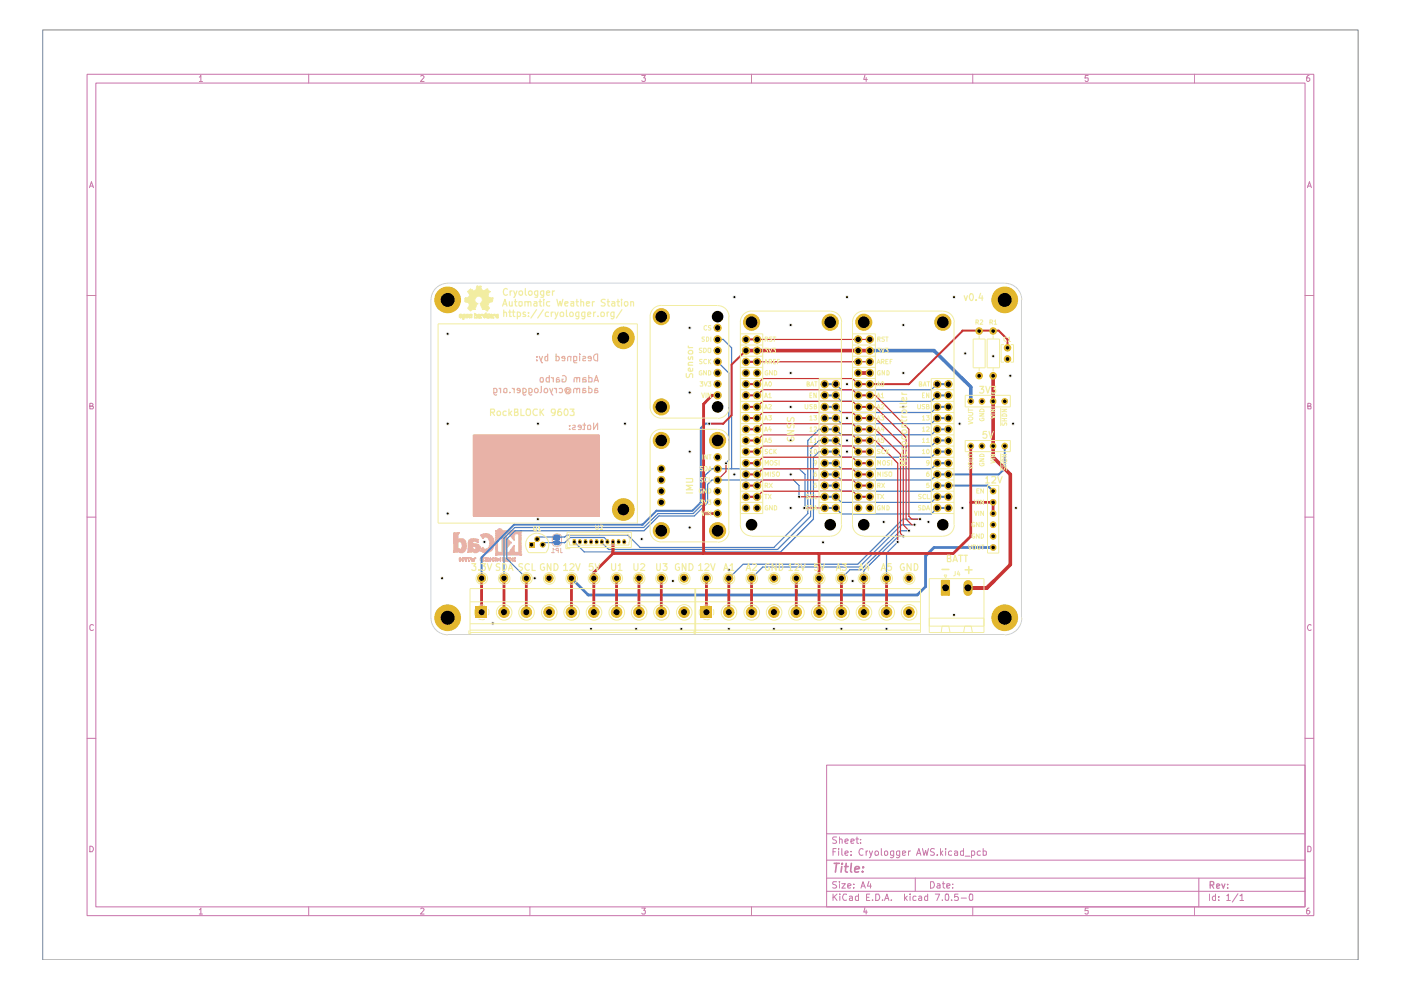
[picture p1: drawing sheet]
<svg xmlns="http://www.w3.org/2000/svg" width="297mm" height="210mm" viewBox="0 0 297 210" stroke-linecap="round" stroke-linejoin="round" font-family="sans-serif">
<g fill="none" stroke="#c872ab" stroke-width=".21">
<path d="M18.5 15.7h260.1v178.4h-260.1zM20.3 17.6h256.4v174.7h-256.4zM42.2 16.3l.4-.3v1.3M42.2 17.3h.7M65.4 15.7v1.9M89.2 16.2l.5-.2 .2 .3-.7 1h.7M112.4 15.7v1.9M136.1 16h.7l-.3 .5 .3 .1v.5l-.1 .2h-.5l-.1-.2M159.3 15.7v1.9M183.4 15.9l-.3 .9h.8M183.6 16.4v.9M206.2 15.7v1.9"/>
<path d="M230.7 16h-.6l-.1 .6 .6-.1 .1 .6-.2 .2h-.3l-.2-.2M253.2 15.7v1.9M277.5 16l-.3 .1-.2 .2v.8l.5 .2 .2-.3v-.3l-.2-.2h-.4l-.1 .2M19 39.8l.4-1.3 .4 1.3M19.1 39.5h.6M277.2 39.8l.4-1.3 .4 1.3M277.3 39.5h.6M18.5 62.7h1.8M276.7 62.7h1.9M19 86.1l.6-.1v-.4l-.6-.1v1.2h.6l.2-.4-.3-.2M277.3 86.1h.4l.3-.2-.1-.3-.6-.1v1.2h.6l.1-.5-.3-.1M18.5 109.6h1.8"/>
<path d="M276.7 109.6h1.9M19.8 132.6l-.4-.2-.4 .4v.5l.2 .3 .4 .1 .2-.2M278 132.6l-.2-.2a.6 .6 0 0 0-.6 .7 .6 .6 0 0 0 .8 .5v-.1M18.5 156.5h1.8M276.7 156.5h1.9M19 179.4a.66 .66 0 0 1 .8 .4 .66 .66 0 0 1-.2 .8h-.6zM175.3 162.2h101.4v30.1h-101.4zM175.3 176.8h101.4M177.3 179.9h-.7v1.5M177.4 177.5h-.7l-.2 .2 .2 .4h.4l.3 .3-.1 .3h-.8M177.8 179.9v.2M178 178.1l.1-.2 .5 .2v.7"/>
<path d="M178 177.5v1.3M178.5 179.9v1.3l.2 .2M179.2 178.4l.6-.2-.1-.3-.5 .2v.5l.2 .2 .3-.1M180.4 178.4l.7-.2-.1-.2h-.6v.7h.6M181.4 177.9h.6M181.7 177.5v1.2l.3 .1M182.5 178.7v.1M182.5 178v.1M186.9 179.9v1.4l.1 .1M195.6 179.9l.3 1.5 .4-1.1 .2 1.1 .3-1.5M199.4 179.9v1.5M200.5 179.9v.2"/>
<path d="M204.3 179.9v1.5M208.4 179.9v1.5M277.3 179.4h.3l.4 .3v.6l-.2 .3h-.5zM42.2 192.9l.4-.4v1.3M42.2 193.8h.7M65.4 192.3v1.8M89.2 192.7l.5-.2 .2 .4-.7 .9h.7M112.4 192.3v1.8M136.1 192.5h.7l-.3 .5 .3 .1v.5l-.1 .2h-.5l-.1-.2M159.3 192.3v1.8M175.3 189h101.4M175.3 186.2h101.4"/>
<path d="M175.3 182.4h101.4M176.6 189.6v1.3M176.6 180.6h.5M176.9 190.2l.6 .7M177.4 186.9h-.7l-.2 .3 .2 .3 .4 .1 .3 .3-.1 .3h-.8M177.5 189.6l-.9 .7M177.8 180.4v1M178 186.9v.1M178 187.4v.9M178.1 189.6v.1M178.1 190v.9M178.5 187.4h.7l-.7 .9h.7"/>
<path d="M179.2 180.9l.6-.1-.1-.4-.5 .2v.6l.2 .2 .3-.1M179.5 189.7l-.6-.1a.7 .7 0 0 0-.3 .8 .7 .7 0 0 0 .8 .4h.1M179.7 187.9l.7-.2-.1-.2h-.6v.7h.6M180.1 190.1h.6l.1 .8M180.4 181.3v.1M180.4 180.5v.1M180.8 190.3l-.7 .2v.3h.7M181 188.2v.1M181 187.5h.1M182 190.1l-.4-.1-.2 .2v.6h.6M182 189.6v1.3M182.5 188.3l.5-1.4 .5 1.4"/>
<path d="M182.7 187.9h.6M183 180.1v-.1a.7 .7 0 0 0-.9 .5 .7 .7 0 0 0 .5 .9l.4-.1M183.4 192.4l-.3 1h.8M183.6 180.4v1M183.6 193v.8M183.7 190.2h.5M184 180.4l-.4 .3M184.2 186.9l-.3 1h.8M184.3 180.4l.4 1M184.4 189.6h-.7v1.3h.7M184.6 187.4v.9M185 190.8v.1"/>
<path d="M185 180.4l-.4 1.3-.3 .2M185.6 180.5a.45 .45 0 0 1 .7 .2v.4l-.2 .2a.36 .36 0 0 1-.6-.2zM185.7 189.6h.6a.76 .76 0 0 1 .2 .9 .76 .76 0 0 1-.8 .4zM187.1 190.8v.1M187.5 190.9l.5-1.3 .5 1.3M187.5 180.6l.3-.2 .3 .1 .1 .6a.42 .42 0 0 1-.7 .2zM187.7 190.5h.7M189 190.8v.1M189.5 180.4v1.1l-.4 .4-.3-.1M189.5 180.5l-.4-.1-.3 .2v.7h.7M190.8 180.4v1.1l-.4 .4-.3-.1M190.8 180.5l-.5-.1-.2 .2v.7h.7"/>
<path d="M191.3 180.9l.7-.1-.1-.3h-.6v.8h.6M191.8 189.6v1.3M191.9 190.4l.5 .5M192.4 190l-.6 .5M192.6 180.4v1M193 189.6v.1M193 190v.9M193 180.4l-.4 .3M194.1 186.2v2.8M194.2 190.1l-.4-.1-.3 .2 .1 .6h.6M194.3 181.4l.5-1.5 .4 1.5M194.5 180.9h.7"/>
<path d="M194.8 190.1h.5l.1 .8M195.4 190.3l-.7 .3 .2 .3 .5-.1M196.7 190.1l-.4-.1-.3 .2 .1 .6h.6M196.7 189.6v1.3M197.3 186.9h.6a.76 .76 0 0 1 .2 1 .76 .76 0 0 1-.8 .4zM198.1 180l-.6-.1-.2 .4 .1 .3 .5 .1 .2 .2-.1 .4h-.7M198.3 189.6h.9l-.6 1.3M198.7 187.5l.4-.1 .2 .1v.8M198.7 181.3v.1M199.3 187.7l-.7 .3 .2 .3 .5-.1M199.5 180.8l.4 .6M199.8 190.8v.1"/>
<path d="M199.8 187.4h.5M199.9 180.4l-.5 .5M200 186.9v1.2l.3 .2M200.5 189.7h.6v1.1l-.4 .1-.3-.2zM200.5 180.4v1M200.7 187.9l.7-.2-.1-.2h-.6v.7h.6M201.8 190.8v.1M201.8 180.5a.45 .45 0 0 0-.7 .2l.1 .6h.6M202 188.2v.1M202 187.5h.1M202.4 180.5l.4-.1 .2 .2v.8M203 180.8l-.6 .1v.4h.6"/>
<path d="M203.1 189.6h-.7v.6l.5-.1 .3 .2-.1 .5h-.7M203.8 190.4h1.1M204.3 180.5l-.4-.1-.3 .2v.7h.7M204.6 181.5h1.1M205.6 189.7h.6v1.1h-.6zM206 180.5l.4-.1 .3 .3-.1 .6h-.6M206 180.4v1.5M206.2 192.3v1.8M207.9 180.5a.45 .45 0 0 0-.7 .2l.1 .6h.6M208.4 180.5l.5-.1 .2 .2v.7h-.7M230.7 192.5h-.6l-.1 .6 .6-.1 .1 .6-.2 .2h-.3l-.2-.2M253.2 192.3v1.8"/>
<path d="M254.2 186.2v6.1M256.5 189.6v1.3M257.7 190.1l-.4-.1-.3 .2 .1 .6h.6M257.7 189.6v1.3M258.4 190.8v.1M258.4 190.1v.1M260.1 189.9l.3-.3v1.3M260.1 190.9h.8M262.5 189.5l-1.2 1.8M262.9 189.9l.4-.3v1.3M262.9 190.9h.8M277.5 192.5l-.3 .1-.2 .3v.7l.5 .2 .2-.3v-.3l-.2-.2h-.4l-.1 .2"/>
</g>
<path d="M256.6 187.7l.7-.1v-.5l-.2-.2h-.5v1.4M256.9 187.7l.4 .6M257.9 187.9l.7-.2-.1-.2-.4-.1-.2 .2v.6l.2 .1h.4M259 187.4l.4 .9 .3-.9M260.3 188.3h.1M260.3 187.5v.1" fill="none" stroke="#c872ab" stroke-width=".25"/>
<path d="M176.9 183h1.1M177.4 183l-.3 1.9M178.5 183.7l-.2 1.2M178.6 183v.2M179.1 183.7h.7M179.4 183l-.2 1.7 .5 .2M180.5 183l-.2 1.7 .3 .2M181.3 184.3l.9-.2-.1-.3a.6 .6 0 0 0-.8 .2v.8h.7M182.9 184.7v.2M183 183.8l.1 .1-.1 .1v-.2v.2" fill="none" stroke="#c872ab" stroke-width=".34"/>
<path d="M9.1 6.4h278.9v197.1h-278.9z" fill="none" stroke="#848484" stroke-width=".21"/>
<path d="M100.3 92.2h26.8v17.3h-26.8z" fill="none" stroke="#e8b2a7" stroke-width=".21"/>
<path d="M100.3 92.2h26.8v17.3h-26.8z" fill="#e8b2a7"/>
<g fill="none" stroke="#e8b2a7" stroke-width=".25">
<path d="M113.8 76.3v.2M113.8 75.6v.1M114.3 75.6l.6 1.3h.1M115 75.6l-.3 .9M116.1 75.6h-.6v.7l.3 .2 .3-.1M116.1 75.1v1.4M116.5 79.6v1.4h-.6v-.9h.6M117.9 75.6h.4l.3 .2v.4l-.3 .3-.4-.1M117.9 75.1v1.4M119.3 79.7l.3-.1 .4 .4v.6l-.2 .4-.6-.1v-.5h.2M119.8 76l-.7-.1 .1-.3h.4l.2 .1v.6l-.2 .2-.4-.1M121 75.6h-.4l-.2 .1v.8"/>
<path d="M121 75.6v.9M121.6 75.6v1.1l.2 .2h.5M121.6 75.6h.7v.7l-.3 .2-.4-.1M122.9 75.1v.1M122.9 75.6v.9M123.6 75.6h.3l.3 .1-.1 .3-.5 .1v.3h.6M124.8 79.6v1.4h.6l.1-.8-.2-.1h-.5M125.3 76l-.6-.1 .1-.3h.4l.1 .1v.6l-.1 .2-.4-.1M126.2 75.1h.5v1.4h-.3a.76 .76 0 0 1-.5-.6 .76 .76 0 0 1 .3-.8zM104.7 82.3v1.2l.2 .3 .4-.1M104.7 82.4l.4-.1 .3 .3-.1 .6h-.6M105.8 82.3l.3 .3"/>
<path d="M106.1 82.3v1M106.8 82.5l.3-.2 .4 .2v.7h-.7zM108.1 83.2v.1M108.6 82.3l.4 .3M109 82.3v1M110.3 82.8l-.7-.1 .2-.4 .4 .1 .1 .7-.3 .2-.3-.1M110.9 82.3v1.2l.2 .3 .4-.1M110.9 82.4l.4-.1 .2 .3v.6h-.6M112.1 82.3v1.2l.3 .3 .3-.1M112.1 82.4l.5-.1 .2 .3-.1 .6h-.6M113.3 82.6l.3-.3h.2l.3 .3-.1 .6h-.6zM114.5 80.2l.3-.1 .4 .1-.1 .8-.6-.1z"/>
<path d="M114.8 81.9v1.2l-.3 .2M115.4 82.6l.2-.3h.3l.2 .3-.1 .6h-.6zM116.5 82.3l.7 1.5M116.9 80.1l.4 .3M117.2 82.3l-.3 1M117.3 80.1v.9M117.6 82.3l.4 .3M118 82.3v1M118.6 80.1h-.4l-.2 .2v.7h.6l.1-.4-.7-.2M118.6 82.4l.4-.1 .3 .3-.1 .6h-.6M120.1 82.6h.6l-.1 .5-.2 .1-.3-.2M120.1 82.5v.5h-.3a.63 .63 0 0 1 .4-.8 .63 .63 0 0 1 .8 .4v.5l-.3 .3-.3 .1-.5-.2"/>
<path d="M120.8 91v.1M120.8 90.2v.2M121.5 90.2h.5v.4l-.6 .2 .1 .3h.5M122.3 80.3v-.2a.36 .36 0 0 0-.6 .2v.7M122.3 82.6a.35 .35 0 0 0-.3-.3 .35 .35 0 0 0-.4 .3v.7M122.9 80.2v-.1a.36 .36 0 0 0-.6 .2v.7M122.9 82.5l-.3-.2-.3 .1v.9M122.9 80.1v.9M122.9 82.3v1M123.2 90.6l-.6-.1 .1-.4 .4 .1 .1 .7-.1 .2h-.5M123.6 82.7l.6 .2-.2 .4-.4-.1M123.6 90.1h.6"/>
<path d="M123.9 89.7v1.4h-.3M124.2 82.4h-.6v.9M124.2 80.1h-.4l-.2 .2v.7h.6v-.4l-.6-.2M124.6 90.3l.2-.2 .4 .1v.9l-.6-.1zM124.8 82.4a.45 .45 0 0 1 .7 .2l-.1 .6h-.6M124.8 81.9v1.4M125.9 89.7v1.4l.8-1.4v1.4M125.9 81l.5-1.4 .5 1.4M126.1 82.7l.7 .2-.3 .4-.4-.1M126.1 80.6h.7M126.7 82.4h-.5l-.1 .9"/>
</g>
<path d="M105.4 112.4l.3-.3h.5l.2 .2 .1 .5-.3 .3h-.5l-.3-.3zM105.5 112.4h.1M105.8 112.1h.1M106.5 112.8h.1M106.5 112.7h.1M106.5 112.5h.1M117.8 113.2h.6" fill="none" stroke="#e8b2a7" stroke-width=".21"/>
<path d="M105.4 112.4l.3-.3h.5l.3 .3v.4l-.3 .3h-.5l-.3-.3z" fill="#e8b2a7"/>
<g fill="none" stroke="#e8b2a7" stroke-width=".21">
<path d="M108.5 118.5h.1M108.5 118.7h.1M108.5 118.7l.1 .3h.5M108.5 118.4h.1M108.5 118.9h.1M108.5 118.6h.1M108.5 118.4v.3M108.7 119h.1M108.7 118.4h.1M108.7 118.4h.4M108.7 118.4l-.2 .3 .5 .2 .1-.5M108.8 118.8h.1"/>
<path d="M108.9 118.4h.1M109 119h.1M109 118.4h.1M109.1 119h.1M109.1 118.3h.1M109.1 118.9h.1M109.1 118.8h.1M109.1 118.4h.1M109.1 118.3l-.6 .1M109.1 118.3v.7M116.9 117.2h.6M117.1 113.9v1.2"/>
<path d="M117.1 115.1l.2 .5 .5 .2 .9-.1 .3-.6M117.5 116.5l-.2-.3v1M117.8 113.3a.66 .66 0 0 0-.6 .6M118.4 116.8h-.4l-.1-.4 .1-.2h.4v1M118.4 113.3a.66 .66 0 0 1 .7 .6M118.9 116.2v.9l.3 .1M119 113.9v1.2"/>
</g>
<path d="M108.5 118.4l.6-.1v.1l-.6 .1 .1 .3 .5 .1v-.5v.6h-.5l-.1-.2-.1-.2z" fill="#e8b2a7"/>
<g fill="none" stroke="#e8b2a7" stroke-width=".21">
<path d="M107.4 118.3h.1M107.4 118.4h.1M107.4 118.9h.1M107.4 119h.1M107.4 118.3h.7M107.4 118.3v.1M107.4 118.9v.1M107.4 119h.7M107.5 118.3h.1M107.5 118.4h.1M107.5 118.9h.1M107.5 119h.1"/>
<path d="M107.5 118.4h.4M107.6 118.3h.1M107.6 118.5h.1M107.6 118.6h.1M107.6 118.9h.1M107.6 118.5v.2h.3v.2h-.5M107.7 118.4h.1M107.7 118.5h.1M107.7 118.7h.1M107.7 119h.1M107.7 118.3h.1M107.8 118.7h.1"/>
<path d="M107.9 118.3h.1M107.9 118.4h.1M107.9 119h.1M107.9 118.4l-.3 .1M108 119h.1M108 118.3h.1M108.1 119h.1M108.1 118.9h.1M108.1 118.8h.1M108.1 118.4h.1M108.1 118.3h.1M108.1 118.3v.7"/>
</g>
<path d="M107.4 118.3h.7v.7h-.7l.5-.1v-.2h-.3v-.2l.3-.1h-.4z" fill="#e8b2a7"/>
<g fill="none" stroke="#e8b2a7" stroke-width=".21">
<path d="M101.8 118.5h.1M101.8 118.7h.1M101.8 118.5l.1 .4M101.9 118.9h.1M101.9 118.6h.1M101.9 118.6v.1M101.9 118.7h.1M101.9 118.5h.1M101.9 118.9l.1 .1M101.9 118.7l.3 .1M101.9 118.5v.1M102 119h.1"/>
<path d="M102 118.4h.1M102 118.4l-.1 .1M102 118.4h.4v.5M102.1 118.8h.1M102.2 118.8h.1M102.2 118.8l.3 .1M102.3 119h.1M102.3 118.3h.1M102.4 119h.1M102.4 118.3h.1M102.4 118.3h-.4l-.2 .2M102.4 118.3l.1 .7h-.5"/>
<path d="M102.5 118.9h.1M102.5 118.8h.1"/>
</g>
<path d="M101.9 118.4l.5-.1 .1 .6h-.1v-.5h-.4l-.1 .2v.2l.6 .2-.6-.1z" fill="#e8b2a7"/>
<g fill="none" stroke="#e8b2a7" stroke-width=".21">
<path d="M103.8 118.8h.1M103.8 118.9h.1M103.8 119h.1M103.8 119l.6-.5v.5h.2M103.9 118.3h.1M103.9 119h.1M104 118.4h.1M104 118.3h.1M104 118.3h-.2v.7M104 118.3v.4l.6-.4M104.4 118.9h.1M104.5 118.3h.1"/>
<path d="M104.5 119h.1M104.6 119h.1M104.6 118.9h.1M104.6 118.8h.1M104.6 118.4h.1M104.6 118.3h.1M104.6 118.3v.7"/>
</g>
<path d="M103.8 118.3h.2v.4l.6-.4v.7h-.2v-.5l-.6 .5z" fill="#e8b2a7"/>
<g fill="none" stroke="#e8b2a7" stroke-width=".21">
<path d="M104.9 118.4h.1M104.9 118.6h.1M104.9 118.8h.1M104.9 118.9h.1M104.9 118.4l.4-.1 .3 .1M104.9 118.6h.3M104.9 118.6v.3M104.9 118.9h.7M105 118.4h.1M105 118.8h.1M105 118.6h.1M105 118.4h.5v.4h-.5"/>
<path d="M105.1 118.3h.1M105.1 118.8h.1M105.2 118.7h.1M105.2 118.6h.1M105.2 118.7l-.2 .1M105.2 118.6v.1M105.3 118.4h.1M105.3 119h.1M105.5 118.6h.1M105.5 118.7h.1M105.6 118.9h.1M105.6 118.4h.1"/>
<path d="M105.6 118.4l.1 .3M105.7 118.7h.1M105.7 118.6h.1M105.7 118.7l-.1 .2"/>
</g>
<path d="M104.9 118.4h.1a.47 .47 0 0 1 .7 .3l-.3 .3h-.4l-.1-.4h.3l-.2 .2h.5v-.4z" fill="#e8b2a7"/>
<g fill="none" stroke="#e8b2a7" stroke-width=".21">
<path d="M102.8 118.4h.1M102.8 118.9h.1M102.8 118.9l.1 .1M102.9 118.3h.1M102.9 118.4h.1M102.9 118.9h.1M102.9 119h.1M102.9 118.4h.4M102.9 119h.6M103 118.3h.1M103 118.4h.1M103 118.5h.1"/>
<path d="M103 118.6h.1M103 119h.1M103 118.5v.2h.3v.2h-.5M103 118.7h.1M103.1 118.5h.1M103.1 118.7h.1M103.1 119h.1M103.3 118.4h.1M103.3 119h.1M103.3 118.4l-.3 .1M103.4 119h.1M103.5 119h.1"/>
<path d="M103.5 118.9h.1M103.5 118.8h.1M103.5 118.4h.1M103.5 118.3h.1M103.5 118.3l-.7 .1M103.5 118.3v.7"/>
</g>
<path d="M102.8 118.3h.7v.7l-.7-.1h.5v-.2h-.3v-.2l.3-.1h-.4z" fill="#e8b2a7"/>
<path d="M99.3 118.3h.1M99.3 118.9h.1M99.3 119h.1M99.3 118.3v.7M99.4 119h.1M99.4 118.3h.1M99.4 118.3v.7" fill="none" stroke="#e8b2a7" stroke-width=".21"/>
<path d="M99.3 118.3l.1 .7z" fill="#e8b2a7"/>
<g fill="none" stroke="#e8b2a7" stroke-width=".21">
<path d="M98.3 118.4h.1M98.4 118.3h.1M98.4 118.4h.1M98.4 118.3h.7M98.4 118.3l-.1 .1M98.4 118.4h.2v.6M98.5 118.3h.1M98.5 118.4h.1M98.6 118.8h.1M98.6 118.9h.1M98.6 119h.1M98.6 118.3h.1"/>
<path d="M98.7 119h.1M98.7 118.3h.1M98.8 118.9h.1M98.8 118.7h.1M98.8 118.9l-.1 .1M98.9 118.3h.1M99 118.4h.1M99 118.3h.1M99.1 118.4h.1M99.1 118.3h.1M99.1 118.4h-.3v.5M99.1 118.3v.1"/>
</g>
<path d="M98.4 118.3h.7v.1h-.3l-.1 .6-.1-.6h-.2z" fill="#e8b2a7"/>
<g fill="none" stroke="#e8b2a7" stroke-width=".21">
<path d="M97.4 118.8h.1M97.4 118.9h.1M97.4 119h.1M97.5 119h.1M97.5 118.3h.1M97.5 118.3l-.1 .7M97.5 118.3v.1M97.5 118.9h.1M97.5 118.4h.1M97.5 118.9v.1M97.5 118.9v-.2h.5v.3M98 118.9h.1"/>
<path d="M98 119h.1M98 118.3h.1M98 118.4h.1M98 118.3h.1v.7M98 118.3v.2h-.5v-.1M98.1 119h.1M98.1 118.9h.1M98.1 118.8h.1M98.1 118.5h.1M98.1 118.4h.1"/>
</g>
<path d="M97.4 118.3l.1 .2h.5v-.2h.1v.7h-.1v-.3h-.5l-.1 .3z" fill="#e8b2a7"/>
<g fill="none" stroke="#e8b2a7" stroke-width=".21">
<path d="M99.7 118.4h.1M99.7 118.4l.1 .2M99.7 118.3h.1M99.7 118.3v.1M99.8 118.6h.1M99.8 118.4h.1M99.8 118.3h.1M99.8 118.3v.1M99.8 118.6l.1 .3M99.8 118.4l.2 .3M99.9 118.9h.1M99.9 118.5h.1"/>
<path d="M99.9 118.9l.1 .1M100 119h.1M100 118.7h.1M100.1 119h.1M100.1 118.9h.1M100.1 118.6h.1M100.1 118.9v.1M100.2 118.8h.1M100.2 118.4h.1M100.2 118.4l-.2 .3M100.2 118.8l-.1 .1M100.2 118.8v-.2l.1 .3"/>
<path d="M100.2 118.4l.2 .3M100.3 118.9h.1M100.3 119h.1M100.3 118.6h.1M100.3 118.9v.1M100.4 119h.1M100.4 118.7h.1M100.5 118.9h.1M100.5 118.5h.1M100.5 118.9l-.1 .1M100.5 118.5l-.1 .2M100.6 118.4h.1"/>
<path d="M100.6 118.4l-.1 .1M100.6 118.4h.2M100.7 118.4h.1M100.7 118.3h.1M100.7 118.4l-.2 .5M100.8 118.4h.1M100.8 118.4h-.1"/>
</g>
<path d="M99.7 118.4l.1-.1 .2 .4 .2-.3 .2 .3 .2-.4h.2l-.4 .7-.2-.4-.2 .4z" fill="#e8b2a7"/>
<g fill="none" stroke="#e8b2a7" stroke-width=".21">
<path d="M96.1 117h.1M96.1 117.1h.1M96.1 117v.1M96.2 116.7h.1M96.2 116.8h.1M96.2 116.9h.1M96.9 112.9h.1M97 116.9h.1M97 116.9v.2h-.9M97.1 116.9h.1M97.1 114.4h.1M97.1 114.3h.1"/>
<path d="M97.1 113.3h.1M97.1 113.1h.1M97.1 114.4l.3-.2h.7a1.35 1.35 0 0 1 .8 1.1l-.1 1.1a.9 .9 0 0 1-.8 .8M97.1 116.9l.1 .1M97.2 117h.1M97.2 116.3h.1M97.2 113h.1M97.2 112.9h.1M97.2 112.9h-1l-.1 4.1M97.2 117l.2 .1M97.2 116.3l-.1-1.3a.5 .5 0 0 1 .6-.1 .5 .5 0 0 1 .3 .5l-.1 .8-.4 .3M97.2 116.3l.1 .1"/>
<path d="M97.2 113l-.1 1.4M97.2 112.9v.1M97.3 116.4h.1M97.3 116.4l.2 .1M97.4 117.1h.1M97.4 117.1l.6 .1M97.5 116.5h.1M97.7 116.4h.1M98 117.2h.1M98 115.7h.9"/>
</g>
<path d="M96.2 112.9h1l-.1 1.5 .3-.2h.7a1.33 1.33 0 0 1 .8 1.5h-.9l-.1-.6a.43 .43 0 0 0-.4-.3 .43 .43 0 0 0-.4 .2v1.3a.45 .45 0 0 0 .8-.1l.1-.5h.9a1.14 1.14 0 0 1-1.4 1.4l-.4-.2-.1 .2h-.9z" fill="#e8b2a7"/>
<g fill="none" stroke="#e8b2a7" stroke-width=".21">
<path d="M99.1 117.1h.1M99.2 115.1h.1M99.3 114.8h.1M99.3 114.9h.1M99.3 114.8l-.2 2.3M100.1 116.9h.1M100.1 116.9v.2h-1M100.2 116.9h.1M100.2 116.3h.1M100.2 116.2h.1M100.2 115.9h.1M100.2 115.8h.1"/>
<path d="M100.2 116.3l.1 .2M100.2 115.8v.5M100.2 115.8h.4M100.2 116.4h.1M100.3 116.5h.1M100.3 115.8h.1M100.3 114.2h.1M100.3 114.2l-.6 .1-.4 .5M100.3 114.2l1.2 .2-.2 .6M100.3 116.5h.5M100.5 115.8h.1M100.6 115.8h.1"/>
<path d="M100.6 115.8l.3 .2v.3M100.8 116.5h.1M100.8 116.4h.1M100.9 116.3h.1M100.9 116.2h1M100.9 116.3l-.1 .2M101.2 115h.1M101.2 115l-.9-.2-.1 .3v.1h.6a1.02 1.02 0 0 1 1 .8M101.3 115h.1M101.8 116h.1M101.8 116l.1 .2M101.9 116.2h.1"/>
<path d="M101.9 116.2a.99 .99 0 0 1-1.4 .9l-.3-.2"/>
</g>
<path d="M99.4 114.6a1.99 1.99 0 0 1 1.9-.2h.2l-.2 .6-1-.2-.1 .3v.1h.6a1.01 1.01 0 0 1 1.1 1h-1v-.2l-.7-.2v.5l.1 .2h.5l.1-.3h1a.99 .99 0 0 1-1.4 .9l-.3-.2-.1 .2h-1l.1-2.1z" fill="#e8b2a7"/>
<path d="M106 118.3h.1M106 118.4h.1M106 118.9h.1M106 119h.1M106 118.3v.7M106.1 119h.1M106.1 118.9h.1M106.1 118.8h.1M106.1 118.3h.1M106.1 118.3v.7" fill="none" stroke="#e8b2a7" stroke-width=".21"/>
<path d="M106 118.3l.1 .7z" fill="#e8b2a7"/>
<g fill="none" stroke="#e8b2a7" stroke-width=".21">
<path d="M106.4 118.4h.1M106.4 118.7h.1M106.4 118.8h.1M106.4 118.7l.1 .2M106.5 118.3h.1M106.5 118.4h.1M106.5 118.6h.1M106.5 118.9h.1M106.5 118.3h.5M106.5 118.3l-.1 .1M106.5 118.4h.5M106.5 118.6l-.1 .1"/>
<path d="M106.5 118.9l.1 .1M106.6 118.4h.1M106.6 118.6h.1M106.6 119h.1M106.6 118.8h.1M106.6 118.8h.6M106.7 118.8h.1M106.8 118.8h.1M106.8 118.7h.1M106.8 118.3h.1M106.8 118.4h.1M106.8 118.5h.1"/>
<path d="M106.8 119h.1M106.9 119h.1M106.9 118.7h.1M107 118.4h.1M107 118.5h.1M107 118.8h.1M107 118.3h.1M107 118.4v.1M107 118.5l-.4 .1M107 118.3l.2 .2M107.1 119h.1M107.1 118.8h.1"/>
<path d="M107.1 118.6h.1M107.1 118.6l-.5 .2M107.2 118.9h.1M107.2 118.8h.1M107.2 118.5h.1M107.2 118.4h.1M107.2 118.8v.2h-.6M107.2 118.5l-.1 .1"/>
</g>
<path d="M106.4 118.4h.8l-.2 .3h-.4l.6 .1v.2l-.8-.1 .1-.3 .5-.1z" fill="#e8b2a7"/>
<g fill="none" stroke="#e8b2a7" stroke-width=".21">
<path d="M101.9 113.5h.1M102 116.4h.1M102 116.4l-.2 .4 .5 .2M102.2 116.2h.1M102.2 116.2l-.2 .2M102.3 114.1h.1M102.3 116.1h.1M102.3 117h.1M102.3 114.1l-.4-.6 .4-.2a1.8 1.8 0 0 1 1.9 .3 1.8 1.8 0 0 1 .5 1.8l-.2 1a1.47 1.47 0 0 1-1.2 .8M102.3 116.1l-.1 .1M102.3 117l.3 .2h.7M102.4 114.1h.1"/>
<path d="M102.4 117.1h.1M102.8 117.2h.1M102.9 113.1h.1M103.1 113.9h.1M103.1 113.9h-.4l-.3 .2M103.1 113.9l.4 .1 .2 .5 .1 1.1M103.3 117.2h.1M103.8 115.6h.1M103.8 115.6a.87 .87 0 0 1-.5 .7 .87 .87 0 0 1-.9-.1l-.1-.1M104.6 114.1h.1"/>
</g>
<path d="M101.9 113.5a1.9 1.9 0 0 1 2.5 .3 2.43 2.43 0 0 1-.2 3 1.72 1.72 0 0 1-2 .2l-.4-.2 .4-.7 .2 .1a.94 .94 0 0 0 1.4-.6l-.1-1a.74 .74 0 0 0-1.1-.6l-.3 .1z" fill="#e8b2a7"/>
<g fill="none" stroke="#e8b2a7" stroke-width=".21">
<path d="M105.1 112.5h.1M105.1 112.6h.1M105.1 112.8h.1M105.1 117.4h.1M105.1 117.6h.1M105.1 117.7h.1M105.1 112.5v5.2M105.1 117.7h5.3M105.2 112.5h.1M105.2 117.7h.1M105.2 112.6h.1M105.2 112.6l.3 .5"/>
<path d="M105.2 112.5v.1M105.4 117.1h.1M105.5 113.1h.1M105.5 113.1l.2 .2 .7-.2M105.6 117.1h.1M106.4 113.1h.1M106.5 114.2v2.9h-1.1M106.8 113.2h1.2l.1 .3M106.8 117h.1M106.8 113.2l.4 .4M106.9 116.9h.1M107 116.8h.1"/>
<path d="M107 116.8l-.2 .3h1.3v-.3M107.2 113.6h.1M107.2 113.6l.4 .6M108 113.3h.1M108.1 116.8h.1M108.1 116.9h.1M108.1 117h.1M108.1 113.5h.1M108.1 113.5l.5 .6M108.2 116.7h.1M108.2 114.9h.1M108.2 116.7l.9-1.1-.1 1.3"/>
<path d="M108.2 116.7l-.1 .1M108.3 115.1h.1M108.3 115h.1M108.3 113.7h.1M108.3 115l-1.3 1.8M108.3 115l-.6-.8h-2.2l-.1 2.9M108.6 114.1h.1M108.9 112.5h.1M108.9 113.2h1.3M108.9 117.1h1.6M109 117h.1M109 116.9h.1"/>
<path d="M109 113.3h.1M109 113.2l.1 .3M109 116.9v.2M109.1 113.5h.1M109.1 113.5v1.1l-.5-.5M110 113.2h.1M110 113.4h.1M110 113.5h.1M110 113.6h.1M110 116.8h.1M110 113.4l.1 3.7M110.1 117.7h.1"/>
<path d="M110.1 113.2h.1M110.1 113.3h.1M110.1 117.1h.1M110.1 113.2l-.1 .2M110.2 113.2h.1M110.2 117.7h.1M110.3 117.7h.1M110.3 112.5h.1M110.4 117.7h.1M110.4 117.6h.1M110.4 112.5h.1M110.4 112.5h-3.7l-.3 .6"/>
<path d="M110.4 117.6v.1M110.4 112.5l.1 .1M110.5 117.6h.1M110.5 117.4h.1M110.5 112.8h.1M110.5 112.7h.1M110.5 112.6h.1M110.5 112.6v5"/>
</g>
<path d="M105.1 112.5h.1a.72 .72 0 0 0 .8 .8 .72 .72 0 0 0 .7-.8l3.8 .1v4.5h-.4l-.1-.2 .1-3.7h-1.2l.2 .3v1.1l-1-1.1-.1-.3h-1.2l.9 1h-2.2l-.1 2.9h1.1v-2.9h1.2l.6 .9-1.5 2h1.3l.1-.4 .9-1.1v1.3l-.2 .2h1.6l-.1 .6h-5.3z" fill="#e8b2a7"/>
<g fill="none" stroke="#4d7fc4" stroke-width=".25">
<path d="M152.1 72h1.2l1.8 1.7v25.7M152.1 76.7l2.4 2.4v18.4l-.6 .7M174.8 91h-1.1l-2.4 2.4v15.5l-7.2 7.2h-28.4l-2.6-2.6h-12.9l-.5 .4h-1.6M174.8 93.4h-1.1l-1.8 1.8v14.3l-7.1 7h-35.8l-1.4-1.4M174.8 95.8h-1.1l-1.2 1.1v13.2l-7 6.9h-41.6l-2.1-2.1M177.2 86.3l1.2 1.2h19l1.3-1.2M177.2 88.6l1.2 1.2h19l1.3-1.2M177.2 91l1.2 1.2h19l1.3-1.2M177.2 93.4l1.2 1.2h19l1.3-1.2M177.2 95.8l1.2 1.1h19l1.3-1.1M177.2 83.8l1.2 1.3h19l1.3-1.3M177.2 98.2l1.2 1.2h19l1.3-1.2"/>
<path d="M177.2 81.4l1.2 1.2h19l1.3-1.2M118 113.9h-3.8l-.3 .4M128.8 114.6l-.7-.6h-7.2l-1.2 1.1h-4.3l-.3 .4M169.4 105.3v-2.3l-1.2-1.2h-17.2l-1 .9v3.9l-2.8 2.8h-7.5l-3.1 3.1h-27.4l-1.8 1.8v4.1l4.2 4.2M170.5 107.7l.2-.1v-7l-1.3-1.2h-18.4l-1.5 1.4v5.5l-2.5 2.6h-7.5l-3 2.9h-27.4l-2.3 2.3v8.5M177.2 105.3l1.2 1.2h19l1.3-1.2M177.2 107.7l1.2 1.3h19l1.3-1.3M177.2 100.6l1.2 1.2h19l1.3-1.2M177.2 103l1.2 1.1h19l1.3-1.1M190.3 114.9l-2.3 2.4v6M191.5 113.7h-1l-7.4 7.3v2.3M192.7 112.5h-1.8l-8.4 8.3h-2.3l-1.8 1.8"/>
<path d="M193.9 111.3h-2.7l-9 8.9h-20.5l-2.4 2.4M195.1 110.1h-3.7l-9.5 9.5h-24.3l-3.1 3"/>
</g>
<g fill="none" stroke="#4d7fc4" stroke-width=".42">
<path d="M150.4 89.8h-.9l-.9 1v15.7l-1.8 1.8h-7.6l-3 3h-27.2l-6.9 6.9v4.4M174.8 83.8h2.4M174.8 86.3h2.4M174.8 98.2h2.4M174.8 88.6h2.4M174.8 91h2.4M174.8 93.4h2.4M174.8 95.8h2.4M174.8 81.4h2.4M198.7 83.8h2.4M198.7 86.3h2.4M198.7 98.2h2.4"/>
<path d="M198.7 88.6h2.4M198.7 91h2.4M198.7 93.4h2.4M198.7 95.8h2.4M198.7 81.4h2.4M213 94.6v4.8l-1.2 1.2h-13.1M174.8 105.3h2.4M174.8 107.7h2.4M174.8 103h2.4M174.8 100.6h2.4M198.7 105.3h2.4M198.7 107.7h2.4"/>
<path d="M198.7 103h10.7l1.2 1.1"/>
</g>
<path d="M210.6 116.1h-12.6l-1.7 1.8v6.5l-1.8 1.8h-69.8l-3.5-3.6M149.8 122.6v3.6M168.8 122.6v3.6" fill="none" stroke="#4d7fc4" stroke-width=".59"/>
<path d="M184.4 74.3h13.6l7.8 7.7v3.1" fill="none" stroke="#4d7fc4" stroke-width=".76"/>
<g fill="#4d7fc4">
<path d="M117.9 114.6h.4v1h-.4z"/>
<path d="M117.3 114.6h1.5v.5h-1.5z"/>
<path d="M117.9 113.5h.4v.9h-.4z"/>
<path d="M117.3 113.9h1.5v.5h-1.5z"/>
<circle cx="117.9" cy="115.1" r=".55"/>
<circle cx="118.3" cy="115.1" r=".55"/>
<circle cx="117.9" cy="113.9" r=".55"/>
<circle cx="118.3" cy="113.9" r=".55"/>
</g>
<path d="M213 60h-118a3.6 3.6 0 0 0-3.6 3.6v67.4M213.1 60a3.6 3.6 0 0 1 3.5 3.6M216.6 63.6v67.4M91.4 131a3.6 3.6 0 0 0 3.6 3.6M94.9 134.5h118.1M216.6 131a3.6 3.6 0 0 1-3.5 3.6" fill="none" stroke="#d0d2cd" stroke-width=".21"/>
<g fill="none" stroke="#c83434" stroke-width=".25">
<path d="M160.5 72h23.9M160.5 76.7h23.9M153.9 100l-1.8 1.8M160.5 83.8l1.2-1.2h19.1l1.1 1.2M160.5 81.4l1.2-1.1h19.1l1.1 1.1M160.5 86.3l1.2-1.2h19.1l1.1 1.2M160.5 88.6l1.2-1.1h19.1l1.1 1.1M160.5 91l1.2-1.2h19.1l1.1 1.2M160.5 93.4l1.2-1.2h19.1l1.1 1.2M180.8 94.6h-19.1l-1.2 1.2M180.8 96.9h-19.1l-1.2 1.3M184.4 83.8h1.2l7.1 7.2"/>
<path d="M184.4 86.3h1.2l6.5 6.5v17.3M184.4 88.6h1.2l5.9 6v16.7M184.4 91h1.2M184.4 93.4h1.2M190.3 98.2v16.7M190.9 96.4v16.7l.6 .6M160.5 100.6l1.2-1.2h19.1l1.1 1.2M169.4 105.3h5.4M170.5 107.7h4.3M180.8 101.8h-19.1l-1.2 1.2M180.8 104.1h-19.1l-1.2 1.2"/>
</g>
<g fill="none" stroke="#c83434" stroke-width=".42">
<path d="M158.2 76.7h2.3M158.2 74.3l-3.1 3v10.8M158.2 72h2.3M213.6 73.7v-1.7l-1.8-1.9h-7.8l-11.3 11.3h-10.8M158.2 95.8h2.3M158.2 98.2h2.3M158.2 93.4h2.3M158.2 81.4h2.3M158.2 83.8h2.3M158.2 86.3h2.3M158.2 88.6h2.3M158.2 91h2.3"/>
<path d="M181.9 83.8h2.5M181.9 86.3h2.5M181.9 88.6h2.5M181.9 91h2.5M158.2 100.6h2.3M158.2 103h2.3M158.2 105.3h2.3"/>
</g>
<path d="M158.2 74.3h26.2M181.9 79.1h2.5M210.6 79.7v17.2l3.6 3.7v19.1l-5 5h-4M210.7 123.3l-1.5 1.3h-4" fill="none" stroke="#c83434" stroke-width=".76"/>
<g fill="none" stroke="#c83434" stroke-width=".59">
<path d="M205.8 94.6v19.1l-3.7 3.6h-72.1M130 117.3l-4.1 4.1M130 114.9v2.4M152.1 108.9h-2.9v8.4h-.2M173.5 117.3l.2 .2v12.2M205.8 106.5h4.8v2.4M130.7 122.6v7.1M135.5 122.6v7.1M140.2 122.6v7.1M149.8 122.6v7.1M154.5 122.6v7.1M159.3 122.6v7.1"/>
<path d="M168.8 123.3v7.1M178.4 122.6v7.1M183.1 122.6v7.1M188 122.6v7.1"/>
</g>
<circle cx="130" cy="117.3" r=".3" fill="#c83434"/>
<path d="M152.1 83.8h-1.1l-1.8 1.9v23.2M102.1 122.6v7.1M106.8 122.6v7.1M111.6 122.6v7.1M121.2 122.6v7.1M125.9 121.4v8.3" fill="none" stroke="#c83434" stroke-width=".59"/>
<path d="M153.9 98.2v1.8M180.8 94.6l1.1 1.2M180.8 96.9l1.1 1.3M185.6 91l5.3 5.4M185.6 93.4l4.7 4.8M192.7 91v18.5l.6 .6h1.8M180.8 101.8l1.1 1.2M180.8 104.1l1.1 1.2M191.5 111.3l1.2 1.2M192.1 110.1l1.2 1.2h.6" fill="none" stroke="#c83434" stroke-width=".25"/>
<path d="M155.1 88.1l-1.8 1.7h-2.9M181.9 95.8h2.5M181.9 93.4h2.5M181.9 98.2h2.5M181.9 100.6h2.5M181.9 103h2.5M181.9 105.3h2.5" fill="none" stroke="#c83434" stroke-width=".42"/>
<g fill="#e3b72e">
<path d="M100.8 128.5h2.5v2.5h-2.5z"/>
<path d="M112.1 114.9h1.2v1.2h-1.2z"/>
<path d="M121.6 114.5h.3v.8h-.3z"/>
<circle cx="94.9" cy="131" r="2.84"/>
<circle cx="102.1" cy="122.6" r=".97"/>
<circle cx="106.8" cy="122.6" r=".97"/>
<circle cx="111.6" cy="122.6" r=".97"/>
<circle cx="106.8" cy="129.8" r="1.23"/>
<circle cx="111.6" cy="129.8" r="1.23"/>
<circle cx="94.9" cy="63.6" r="2.84"/>
<circle cx="132.2" cy="71.6" r="2.41"/>
<circle cx="132.2" cy="108" r="2.41"/>
<circle cx="113.9" cy="114.3" r=".64"/>
<circle cx="115.1" cy="115.5" r=".64"/>
<circle cx="116.4" cy="122.6" r=".97"/>
</g>
<path d="M121.6 114.5h.3v.8h-.3z" fill="none" stroke="#e3b72e" stroke-width=".34"/>
<g fill="#e3b72e">
<path d="M148.6 128.5h2.4v2.5h-2.4z"/>
<circle cx="121.2" cy="129.8" r="1.23"/>
<circle cx="116.4" cy="129.8" r="1.23"/>
<circle cx="125.9" cy="129.8" r="1.23"/>
<circle cx="130.7" cy="122.6" r=".97"/>
<circle cx="135.5" cy="122.6" r=".97"/>
<circle cx="140.2" cy="122.6" r=".97"/>
<circle cx="145" cy="122.6" r=".97"/>
<circle cx="130.7" cy="129.8" r="1.23"/>
<circle cx="135.5" cy="129.8" r="1.23"/>
<circle cx="154.5" cy="129.8" r="1.23"/>
<circle cx="149.8" cy="122.6" r=".97"/>
<circle cx="154.5" cy="122.6" r=".97"/>
<circle cx="121.2" cy="122.6" r=".97"/>
<circle cx="125.9" cy="122.6" r=".97"/>
</g>
<path d="M122.9 114.6v.5M124.1 114.6v.5M125.3 114.6v.5M126.5 114.6v.5M127.6 114.6v.5M128.8 114.6v.5M130 114.6v.5M131.1 114.6v.5M132.3 114.6v.5" fill="none" stroke="#e3b72e" stroke-width=".76"/>
<g fill="#e3b72e">
<path d="M199.7 123.2h1.5v2.9h-1.5z"/>
<circle cx="213" cy="63.6" r="2.84"/>
<circle cx="213.6" cy="73.7" r=".8"/>
<circle cx="213.6" cy="76.1" r=".8"/>
<circle cx="210.6" cy="79.7" r=".8"/>
<circle cx="210.6" cy="70.2" r=".8"/>
<circle cx="207.6" cy="70.2" r=".8"/>
<circle cx="207.6" cy="79.7" r=".8"/>
<circle cx="183.1" cy="68.3" r="1.82"/>
<circle cx="199.9" cy="68.3" r="1.82"/>
<circle cx="184.4" cy="72" r=".89"/>
<circle cx="184.4" cy="74.3" r=".89"/>
<circle cx="181.9" cy="72" r=".89"/>
<circle cx="181.9" cy="74.3" r=".89"/>
<circle cx="181.9" cy="76.7" r=".89"/>
<circle cx="184.4" cy="76.7" r=".89"/>
<circle cx="184.4" cy="88.6" r=".89"/>
<circle cx="181.9" cy="91" r=".89"/>
<circle cx="184.4" cy="91" r=".89"/>
<circle cx="181.9" cy="93.4" r=".89"/>
<circle cx="184.4" cy="93.4" r=".89"/>
<circle cx="198.7" cy="93.4" r=".89"/>
<circle cx="201.1" cy="93.4" r=".89"/>
<circle cx="198.7" cy="91" r=".89"/>
<circle cx="201.1" cy="91" r=".89"/>
<circle cx="198.7" cy="88.6" r=".89"/>
<circle cx="198.7" cy="86.3" r=".89"/>
<circle cx="201.1" cy="86.3" r=".89"/>
<circle cx="198.7" cy="83.8" r=".89"/>
<circle cx="198.7" cy="81.4" r=".89"/>
<circle cx="201.1" cy="81.4" r=".89"/>
<circle cx="201.1" cy="88.6" r=".89"/>
<circle cx="201.1" cy="83.8" r=".89"/>
<circle cx="205.8" cy="85.1" r=".72"/>
<circle cx="208.2" cy="85.1" r=".72"/>
<circle cx="210.6" cy="85.1" r=".72"/>
<circle cx="213" cy="85.1" r=".72"/>
<circle cx="173.7" cy="129.8" r="1.23"/>
<circle cx="178.4" cy="129.8" r="1.23"/>
<circle cx="183.1" cy="129.8" r="1.23"/>
<circle cx="188" cy="129.8" r="1.23"/>
<circle cx="192.7" cy="129.8" r="1.23"/>
<circle cx="188" cy="122.6" r=".97"/>
<circle cx="192.7" cy="122.6" r=".97"/>
<circle cx="181.9" cy="95.8" r=".89"/>
<circle cx="184.4" cy="95.8" r=".89"/>
<circle cx="181.9" cy="98.2" r=".89"/>
<circle cx="184.4" cy="98.2" r=".89"/>
<circle cx="181.9" cy="100.6" r=".89"/>
<circle cx="184.4" cy="100.6" r=".89"/>
<circle cx="181.9" cy="103" r=".89"/>
<circle cx="184.4" cy="103" r=".89"/>
<circle cx="181.9" cy="105.3" r=".89"/>
<circle cx="184.4" cy="105.3" r=".89"/>
<circle cx="181.9" cy="107.7" r=".89"/>
<circle cx="184.4" cy="107.7" r=".89"/>
<circle cx="173.7" cy="122.6" r=".97"/>
<circle cx="178.4" cy="122.6" r=".97"/>
<circle cx="183.1" cy="122.6" r=".97"/>
<circle cx="174.8" cy="107.7" r=".89"/>
<circle cx="177.2" cy="107.7" r=".89"/>
<circle cx="177.2" cy="105.3" r=".89"/>
<circle cx="174.8" cy="105.3" r=".89"/>
<circle cx="174.8" cy="103" r=".89"/>
<circle cx="177.2" cy="103" r=".89"/>
<circle cx="174.8" cy="100.6" r=".89"/>
<circle cx="177.2" cy="100.6" r=".89"/>
<circle cx="174.8" cy="98.2" r=".89"/>
<circle cx="177.2" cy="98.2" r=".89"/>
<circle cx="174.8" cy="95.8" r=".89"/>
<circle cx="177.2" cy="95.8" r=".89"/>
<circle cx="159.3" cy="129.8" r="1.23"/>
<circle cx="164.1" cy="129.8" r="1.23"/>
<circle cx="168.8" cy="129.8" r="1.23"/>
<circle cx="159.3" cy="122.6" r=".97"/>
<circle cx="164.1" cy="122.6" r=".97"/>
<circle cx="168.8" cy="122.6" r=".97"/>
<circle cx="184.4" cy="83.8" r=".89"/>
<circle cx="181.9" cy="86.3" r=".89"/>
<circle cx="184.4" cy="86.3" r=".89"/>
<circle cx="181.9" cy="88.6" r=".89"/>
<circle cx="140.2" cy="99.4" r=".89"/>
<circle cx="140.2" cy="101.8" r=".89"/>
<circle cx="140.2" cy="104.1" r=".89"/>
<circle cx="140.2" cy="106.5" r=".89"/>
<circle cx="140.2" cy="112.5" r="1.82"/>
<circle cx="140.2" cy="129.8" r="1.23"/>
<circle cx="145" cy="129.8" r="1.23"/>
<circle cx="152.1" cy="112.5" r="1.82"/>
<circle cx="152.1" cy="108.9" r=".89"/>
<circle cx="152.1" cy="106.5" r=".89"/>
<circle cx="158.2" cy="105.3" r=".89"/>
<circle cx="160.5" cy="105.3" r=".89"/>
<circle cx="158.2" cy="107.7" r=".89"/>
<circle cx="160.5" cy="107.7" r=".89"/>
<circle cx="152.1" cy="104.1" r=".89"/>
<circle cx="152.1" cy="101.8" r=".89"/>
<circle cx="152.1" cy="99.4" r=".89"/>
<circle cx="152.1" cy="96.9" r=".89"/>
<circle cx="158.2" cy="95.8" r=".89"/>
<circle cx="160.5" cy="95.8" r=".89"/>
<circle cx="158.2" cy="98.2" r=".89"/>
<circle cx="160.5" cy="98.2" r=".89"/>
<circle cx="158.2" cy="100.6" r=".89"/>
<circle cx="160.5" cy="100.6" r=".89"/>
<circle cx="158.2" cy="103" r=".89"/>
<circle cx="160.5" cy="103" r=".89"/>
<circle cx="213" cy="131" r="2.84"/>
</g>
<path d="M199.7 123.2h1.5v2.9h-1.5z" fill="none" stroke="#e3b72e" stroke-width=".51"/>
<path d="M205.2 124v1.4" fill="none" stroke="#e3b72e" stroke-width="1.9"/>
<g fill="#e3b72e">
<circle cx="210.6" cy="116.1" r=".72"/>
<circle cx="205.8" cy="94.6" r=".72"/>
<circle cx="208.2" cy="94.6" r=".72"/>
<circle cx="210.6" cy="94.6" r=".72"/>
<circle cx="213" cy="94.6" r=".72"/>
<circle cx="198.7" cy="107.7" r=".89"/>
<circle cx="201.1" cy="107.7" r=".89"/>
<circle cx="198.7" cy="105.3" r=".89"/>
<circle cx="201.1" cy="105.3" r=".89"/>
<circle cx="198.7" cy="103" r=".89"/>
<circle cx="201.1" cy="103" r=".89"/>
<circle cx="198.7" cy="100.6" r=".89"/>
<circle cx="201.1" cy="100.6" r=".89"/>
<circle cx="198.7" cy="98.2" r=".89"/>
<circle cx="201.1" cy="98.2" r=".89"/>
<circle cx="198.7" cy="95.8" r=".89"/>
<circle cx="201.1" cy="95.8" r=".89"/>
<circle cx="210.6" cy="113.7" r=".72"/>
<circle cx="210.6" cy="111.3" r=".72"/>
<circle cx="210.6" cy="108.9" r=".72"/>
<circle cx="210.6" cy="106.5" r=".72"/>
<circle cx="210.6" cy="104.1" r=".72"/>
<circle cx="140.2" cy="86.3" r="1.82"/>
<circle cx="152.1" cy="83.8" r=".89"/>
<circle cx="152.1" cy="81.4" r=".89"/>
<circle cx="140.2" cy="93.4" r="1.82"/>
<circle cx="152.1" cy="93.4" r="1.82"/>
<circle cx="140.2" cy="67.1" r="1.82"/>
<circle cx="152.1" cy="72" r=".89"/>
<circle cx="152.1" cy="69.5" r=".89"/>
<circle cx="152.1" cy="79.1" r=".89"/>
<circle cx="152.1" cy="76.7" r=".89"/>
<circle cx="152.1" cy="74.3" r=".89"/>
<circle cx="158.2" cy="76.7" r=".89"/>
<circle cx="159.3" cy="68.3" r="1.82"/>
<circle cx="158.2" cy="72" r=".89"/>
<circle cx="160.5" cy="72" r=".89"/>
<circle cx="158.2" cy="74.3" r=".89"/>
<circle cx="160.5" cy="74.3" r=".89"/>
<circle cx="160.5" cy="76.7" r=".89"/>
<circle cx="158.2" cy="79.1" r=".89"/>
<circle cx="160.5" cy="79.1" r=".89"/>
<circle cx="158.2" cy="81.4" r=".89"/>
<circle cx="160.5" cy="81.4" r=".89"/>
<circle cx="184.4" cy="79.1" r=".89"/>
<circle cx="181.9" cy="81.4" r=".89"/>
<circle cx="184.4" cy="81.4" r=".89"/>
<circle cx="181.9" cy="83.8" r=".89"/>
<circle cx="177.2" cy="83.8" r=".89"/>
<circle cx="177.2" cy="81.4" r=".89"/>
<circle cx="158.2" cy="83.8" r=".89"/>
<circle cx="160.5" cy="83.8" r=".89"/>
<circle cx="158.2" cy="86.3" r=".89"/>
<circle cx="160.5" cy="86.3" r=".89"/>
<circle cx="158.2" cy="88.6" r=".89"/>
<circle cx="160.5" cy="88.6" r=".89"/>
<circle cx="158.2" cy="91" r=".89"/>
<circle cx="160.5" cy="91" r=".89"/>
<circle cx="158.2" cy="93.4" r=".89"/>
<circle cx="160.5" cy="93.4" r=".89"/>
<circle cx="174.8" cy="93.4" r=".89"/>
<circle cx="177.2" cy="93.4" r=".89"/>
<circle cx="174.8" cy="91" r=".89"/>
<circle cx="177.2" cy="91" r=".89"/>
<circle cx="174.8" cy="88.6" r=".89"/>
<circle cx="177.2" cy="88.6" r=".89"/>
<circle cx="174.8" cy="86.3" r=".89"/>
<circle cx="177.2" cy="86.3" r=".89"/>
<circle cx="181.9" cy="79.1" r=".89"/>
<circle cx="176" cy="68.3" r="1.82"/>
<circle cx="174.8" cy="83.8" r=".89"/>
<circle cx="174.8" cy="81.4" r=".89"/>
</g>
<g fill="none" stroke="#ececec" stroke-width=".21">
<path d="M94.7 70.6h.4v.4h-.4zM94.9 70.6l.3 .2-.1 .2-.4-.2zM113.8 70.6h.4v.4h-.4zM114 70.6l.3 .2-.1 .2-.3-.2zM146 69.3h.4v.4h-.4zM146.2 69.4l.3 .2-.1 .1-.4-.1zM155.5 62.8h.4v.4h-.4zM155.6 62.8l.4 .2-.2 .2-.3-.2zM167.4 78.9h.4v.4h-.4zM167.4 68.7h.4v.4h-.4zM167.6 78.9l.3 .2-.1 .2-.3-.2zM167.6 68.8l.3 .2-.1 .1-.3-.1z"/>
<path d="M179.4 62.8h.4v.4h-.4zM179.5 62.8l.3 .2-.1 .2-.3-.2zM191.3 68.7h.4v.4h-.4zM191.3 78.9h.4v.4h-.4zM191.5 68.8l.3 .2-.1 .1-.4-.1zM191.5 78.9l.3 .2-.1 .2-.4-.2zM202.1 62.8h.4v.4h-.4zM202.2 62.8l.3 .2-.1 .2-.3-.2zM204.4 74.7h.4v.5h-.4zM204.6 74.8l.3 .2-.1 .2-.3-.2zM210.4 75.3h.4v.4h-.4zM210.5 75.4l.3 .2-.1 .2-.3-.2z"/>
<path d="M214 79.4h.4v.5h-.4zM214.1 79.5l.4 .2-.1 .2-.4-.2zM94.7 89.6h.4v.5h-.4zM94.9 89.7l.3 .2-.1 .2-.4-.2zM113.8 89.6h.4v.5h-.4zM114 89.7l.3 .2-.1 .2-.3-.2zM132.3 89.6h.4v.5h-.4zM132.4 89.7l.4 .2-.2 .2-.3-.2zM146 83h.4v.4h-.4zM146 95.5h.4v.5h-.4zM146.2 83.1l.3 .2-.1 .2-.4-.2zM146.2 95.6l.3 .2-.1 .2-.4-.2z"/>
<path d="M150.2 89.6h.4v.5h-.4zM150.3 89.7l.3 .2-.1 .2-.3-.2zM153.7 98h.4v.4h-.4zM153.9 98.1l.3 .2-.1 .1-.3-.1zM167.4 93.2h.4v.4h-.4zM167.4 86.1h.4v.4h-.4zM167.6 93.2l.3 .2-.1 .2-.3-.2zM167.6 86.1l.3 .2-.1 .2-.3-.2zM179.4 88.4h.4v.5h-.4zM179.4 93.2h.4v.4h-.4zM179.4 95.5h.4v.5h-.4zM179.4 81.2h.4v.5h-.4z"/>
<path d="M179.5 88.5l.3 .2-.1 .2-.3-.2zM179.5 93.2l.3 .2-.1 .2-.3-.2zM179.5 95.6l.3 .2-.1 .2-.3-.2zM179.5 81.3l.3 .2-.1 .2-.3-.2zM191.3 86.1h.4v.4h-.4zM191.5 86.1l.3 .2-.1 .2-.4-.2zM203.3 89.6h.4v.5h-.4zM203.4 89.7l.3 .2-.1 .2-.3-.2zM214.6 89.6h.4v.5h-.4zM214.7 89.7l.4 .2-.2 .2-.3-.2zM94.7 108.7h.4v.4h-.4zM94.9 108.7l.3 .2-.1 .2-.4-.2z"/>
<path d="M102.5 114.7h.4v.4h-.4zM102.6 114.7l.4 .2-.2 .2-.3-.2zM113.8 109.8h.4v.5h-.4zM114 109.9l.3 .2-.1 .2-.3-.2zM135.9 114.1h.4v.4h-.4zM136 114.2l.3 .1-.1 .2-.3-.2zM146 111.6h.4v.5h-.4zM146.2 111.7l.3 .2-.1 .2-.4-.2zM155.5 100.4h.4v.4h-.4zM155.6 100.4l.4 .2-.2 .2-.3-.2zM167.4 100.4h.4v.4h-.4zM167.4 107.5h.4v.4h-.4z"/>
<path d="M167.6 100.4l.3 .2-.1 .2-.3-.2zM167.6 107.6l.3 .1-.1 .2-.3-.2zM169.2 105.1h.4v.4h-.4zM169.4 105.2l.3 .2-.1 .2-.4-.2zM170.3 107.5h.4v.4h-.4zM170.5 107.6l.3 .1-.1 .2-.4-.2zM174.3 114.8h.4v.4h-.4zM174.4 114.8l.4 .2-.2 .2-.3-.2zM187.2 110.4h.4v.5h-.4zM187.3 110.5l.3 .2-.1 .2-.3-.2zM190.1 114.7h.4v.4h-.4zM190.3 114.7l.3 .2-.1 .2-.3-.2z"/>
<path d="M191.3 113.5h.4v.4h-.4zM191.5 113.6l.3 .1-.1 .2-.4-.2zM192.5 112.3h.4v.4h-.4zM192.6 112.4l.4 .2-.2 .2-.3-.2zM193.7 111h.4v.5h-.4zM193.8 111.1l.3 .2-.1 .2-.3-.2zM194.9 109.8h.4v.5h-.4zM195 109.9l.3 .2-.1 .2-.3-.2zM196.6 110.4h.5v.5h-.5zM196.8 110.5l.3 .2-.1 .2-.3-.2zM203.8 107.5h.5v.4h-.5zM204 107.6l.3 .1-.1 .2-.3-.2z"/>
<path d="M215.2 107.5h.4v.4h-.4zM215.3 107.6l.3 .1-.1 .2-.3-.2zM93.5 122.4h.4v.4h-.4zM93.7 122.5l.3 .1-.1 .2-.3-.2zM104.3 131.9h.4v.5h-.4zM104.4 132l.3 .2-.1 .2-.3-.2zM113.2 122.4h.4v.4h-.4zM113.3 122.5l.3 .1-.1 .2-.3-.2zM125.1 133.1h.4v.5h-.4zM125.2 133.2l.4 .2-.1 .2-.4-.2zM134.7 133.1h.4v.5h-.4zM134.8 133.2l.3 .2-.1 .2-.3-.2z"/>
<path d="M142.5 123h.4v.4h-.4zM142.6 123l.3 .2-.1 .2-.3-.2zM144.2 133.1h.4v.5h-.4zM144.4 133.2l.3 .2-.1 .2-.3-.2zM154.3 133.1h.4v.5h-.4zM154.3 120.6h.4v.4h-.4zM154.5 133.2l.3 .2-.1 .2-.4-.2zM154.5 120.7l.3 .2-.1 .1-.4-.1zM163.9 133.1h.4v.5h-.4zM164 133.2l.3 .2-.1 .2-.3-.2zM178.2 133.1h.4v.5h-.4zM178.3 133.2l.3 .2-.1 .2-.3-.2z"/>
<path d="M180.6 123h.4v.4h-.4zM180.7 123l.3 .2-.1 .2-.3-.2zM187.8 133.1h.4v.5h-.4zM187.9 133.2l.3 .2-.1 .2-.3-.2zM202.1 130.2h.4v.4h-.4zM202.2 130.2l.3 .2-.1 .2-.3-.2z"/>
</g>
<g fill="#000">
<path d="M94.8 70.6l.3 .2-.1 .2-.3-.2zM113.9 70.6l.4 .2-.2 .2-.3-.2zM146.1 69.3l.3 .2-.1 .2-.3-.2zM155.6 62.8l.3 .2-.1 .2-.3-.2zM167.5 78.9l.4 .2-.2 .2-.3-.2zM167.5 68.7l.4 .2-.2 .2-.3-.2zM179.5 62.8l.3 .2-.1 .2-.3-.2zM191.4 68.7l.3 .2-.1 .2-.3-.2zM191.4 78.9l.3 .2-.1 .2-.3-.2zM202.2 62.8l.3 .2-.1 .2-.3-.2zM204.5 74.7l.4 .2-.2 .2-.3-.2zM210.5 75.3l.3 .2-.1 .2-.3-.2z"/>
<path d="M214.1 79.5l.3 .2-.1 .2-.3-.2zM94.8 89.6l.3 .2-.1 .2-.3-.2zM113.9 89.6l.4 .2-.2 .2-.3-.2zM132.4 89.6l.3 .2-.1 .2-.3-.2zM146.1 83l.3 .2-.1 .2-.3-.2zM146.1 95.6l.3 .2-.1 .1-.3-.1zM150.3 89.6l.3 .2-.1 .2-.3-.2zM153.8 98l.3 .2-.1 .2-.3-.2zM167.5 93.2l.4 .2-.2 .2-.3-.2zM167.5 86.1l.4 .2-.2 .2-.3-.2zM179.5 88.5l.3 .1-.1 .2-.3-.2zM179.5 93.2l.3 .2-.1 .2-.3-.2z"/>
<path d="M179.5 95.6l.3 .2-.1 .1-.3-.1zM179.5 81.3l.3 .1-.1 .2-.3-.2zM191.4 86.1l.3 .2-.1 .2-.3-.2zM203.4 89.6l.3 .2-.1 .2-.4-.2zM214.7 89.6l.3 .2-.1 .2-.3-.2zM94.8 108.7l.3 .2-.1 .2-.3-.2zM102.6 114.7l.3 .2-.1 .2-.3-.2zM113.9 109.9l.4 .2-.2 .2-.3-.2zM121.5 114.7h.5v.4h-.5zM122.7 114.7h.4v.4h-.4zM123.9 114.7h.4v.4h-.4zM125.1 114.7h.4v.4h-.4z"/>
<path d="M126.3 114.7h.4v.4h-.4zM127.4 114.7h.4v.4h-.4zM128.6 114.7h.4v.4h-.4zM129.8 114.7h.4v.4h-.4zM130.9 114.7h.5v.4h-.5zM132.1 114.7h.4v.4h-.4zM136 114.1l.3 .2-.1 .2-.4-.2zM146.1 111.7l.3 .1-.1 .2-.3-.2zM155.6 100.4l.3 .2-.1 .2-.3-.2zM167.5 100.4l.4 .2-.2 .2-.3-.2zM167.5 107.5l.4 .2-.2 .2-.3-.2zM169.3 105.1l.3 .2-.1 .2-.3-.2z"/>
<path d="M170.4 107.5l.3 .2-.1 .2-.3-.2zM174.4 114.8l.3 .2-.1 .2-.3-.2zM187.3 110.5l.3 .2-.1 .1-.3-.1zM190.2 114.7l.3 .2-.1 .2-.3-.2zM191.4 113.5l.3 .2-.1 .2-.3-.2zM192.6 112.3l.3 .2-.1 .2-.3-.2zM193.8 111.1l.3 .2-.1 .1-.3-.1zM195 109.9l.3 .2-.1 .2-.3-.2zM196.7 110.5l.4 .2-.1 .1-.4-.1zM203.9 107.5l.4 .2-.2 .2-.3-.2zM215.3 107.5l.3 .2-.1 .2-.3-.2zM93.6 122.4l.3 .2-.1 .2-.3-.2z"/>
<path d="M104.4 132l.3 .2-.1 .2-.3-.2zM113.3 122.4l.3 .2-.1 .2-.3-.2zM125.2 133.2l.3 .1-.1 .2-.3-.2zM134.8 133.2l.3 .1-.1 .2-.3-.2zM142.6 123l.3 .2-.1 .2-.3-.2zM144.3 133.2l.4 .1-.2 .2-.3-.2zM154.4 133.2l.3 .1-.1 .2-.3-.2zM154.4 120.6l.3 .2-.1 .2-.3-.2zM164 133.2l.3 .1-.1 .2-.3-.2zM178.3 133.2l.3 .1-.1 .2-.3-.2zM180.7 123l.3 .2-.1 .2-.3-.2zM187.9 133.2l.3 .1-.1 .2-.4-.2z"/>
<path d="M202.2 130.2l.3 .2-.1 .2-.3-.2z"/>
<circle cx="94.9" cy="63.6" r="1.48"/>
<circle cx="132.2" cy="71.6" r="1.23"/>
<circle cx="140.2" cy="67.1" r="1.23"/>
<circle cx="152.1" cy="67.1" r="1.23"/>
<circle cx="152.1" cy="74.3" r=".55"/>
<circle cx="152.1" cy="76.7" r=".55"/>
<circle cx="152.1" cy="79.1" r=".55"/>
<circle cx="152.1" cy="72" r=".55"/>
<circle cx="152.1" cy="69.5" r=".55"/>
<circle cx="158.2" cy="76.7" r=".55"/>
<circle cx="158.2" cy="72" r=".55"/>
<circle cx="158.2" cy="74.3" r=".55"/>
<circle cx="158.2" cy="79.1" r=".55"/>
<circle cx="159.3" cy="68.3" r="1.23"/>
<circle cx="160.5" cy="72" r=".55"/>
<circle cx="160.5" cy="74.3" r=".55"/>
<circle cx="160.5" cy="76.7" r=".55"/>
<circle cx="160.5" cy="79.1" r=".55"/>
<circle cx="176" cy="68.3" r="1.23"/>
<circle cx="181.9" cy="74.3" r=".55"/>
<circle cx="181.9" cy="79.1" r=".55"/>
<circle cx="181.9" cy="76.7" r=".55"/>
<circle cx="181.9" cy="72" r=".55"/>
<circle cx="183.1" cy="68.3" r="1.23"/>
<circle cx="184.4" cy="76.7" r=".55"/>
<circle cx="184.4" cy="79.1" r=".55"/>
<circle cx="184.4" cy="74.3" r=".55"/>
<circle cx="184.4" cy="72" r=".55"/>
<circle cx="199.9" cy="68.3" r="1.23"/>
<circle cx="207.6" cy="70.2" r=".38"/>
<circle cx="207.6" cy="79.7" r=".38"/>
<circle cx="210.6" cy="70.2" r=".38"/>
<circle cx="210.6" cy="79.7" r=".38"/>
<circle cx="213" cy="63.6" r="1.48"/>
<circle cx="213.6" cy="73.7" r=".38"/>
<circle cx="213.6" cy="76.1" r=".38"/>
<circle cx="140.2" cy="93.4" r="1.23"/>
<circle cx="140.2" cy="86.3" r="1.23"/>
<circle cx="140.2" cy="99.4" r=".55"/>
<circle cx="152.1" cy="93.4" r="1.23"/>
<circle cx="152.1" cy="86.3" r="1.23"/>
<circle cx="152.1" cy="83.8" r=".55"/>
<circle cx="152.1" cy="99.4" r=".55"/>
<circle cx="152.1" cy="81.4" r=".55"/>
<circle cx="152.1" cy="96.9" r=".55"/>
<circle cx="158.2" cy="93.4" r=".55"/>
<circle cx="158.2" cy="83.8" r=".55"/>
<circle cx="158.2" cy="91" r=".55"/>
<circle cx="158.2" cy="86.3" r=".55"/>
<circle cx="158.2" cy="98.2" r=".55"/>
<circle cx="158.2" cy="81.4" r=".55"/>
<circle cx="158.2" cy="95.8" r=".55"/>
<circle cx="158.2" cy="88.6" r=".55"/>
<circle cx="160.5" cy="95.8" r=".55"/>
<circle cx="160.5" cy="81.4" r=".55"/>
<circle cx="160.5" cy="91" r=".55"/>
<circle cx="160.5" cy="83.8" r=".55"/>
<circle cx="160.5" cy="98.2" r=".55"/>
<circle cx="160.5" cy="93.4" r=".55"/>
<circle cx="160.5" cy="86.3" r=".55"/>
<circle cx="160.5" cy="88.6" r=".55"/>
<circle cx="174.8" cy="81.4" r=".55"/>
<circle cx="174.8" cy="98.2" r=".55"/>
<circle cx="174.8" cy="93.4" r=".55"/>
<circle cx="174.8" cy="95.8" r=".55"/>
<circle cx="174.8" cy="88.6" r=".55"/>
<circle cx="174.8" cy="83.8" r=".55"/>
<circle cx="174.8" cy="91" r=".55"/>
<circle cx="174.8" cy="86.3" r=".55"/>
<circle cx="177.2" cy="81.4" r=".55"/>
<circle cx="177.2" cy="98.2" r=".55"/>
<circle cx="177.2" cy="86.3" r=".55"/>
<circle cx="177.2" cy="93.4" r=".55"/>
<circle cx="177.2" cy="88.6" r=".55"/>
<circle cx="177.2" cy="91" r=".55"/>
<circle cx="177.2" cy="83.8" r=".55"/>
<circle cx="177.2" cy="95.8" r=".55"/>
<circle cx="181.9" cy="91" r=".55"/>
<circle cx="181.9" cy="95.8" r=".55"/>
<circle cx="181.9" cy="86.3" r=".55"/>
<circle cx="181.9" cy="93.4" r=".55"/>
<circle cx="181.9" cy="98.2" r=".55"/>
<circle cx="181.9" cy="83.8" r=".55"/>
<circle cx="181.9" cy="81.4" r=".55"/>
<circle cx="181.9" cy="88.6" r=".55"/>
<circle cx="184.4" cy="91" r=".55"/>
<circle cx="184.4" cy="95.8" r=".55"/>
<circle cx="184.4" cy="93.4" r=".55"/>
<circle cx="184.4" cy="98.2" r=".55"/>
<circle cx="184.4" cy="86.3" r=".55"/>
<circle cx="184.4" cy="83.8" r=".55"/>
<circle cx="184.4" cy="81.4" r=".55"/>
<circle cx="184.4" cy="88.6" r=".55"/>
<circle cx="198.7" cy="83.8" r=".55"/>
<circle cx="198.7" cy="91" r=".55"/>
<circle cx="198.7" cy="95.8" r=".55"/>
<circle cx="198.7" cy="81.4" r=".55"/>
<circle cx="198.7" cy="86.3" r=".55"/>
<circle cx="198.7" cy="93.4" r=".55"/>
<circle cx="198.7" cy="88.6" r=".55"/>
<circle cx="198.7" cy="98.2" r=".55"/>
<circle cx="201.1" cy="98.2" r=".55"/>
<circle cx="201.1" cy="93.4" r=".55"/>
<circle cx="201.1" cy="81.4" r=".55"/>
<circle cx="201.1" cy="88.6" r=".55"/>
<circle cx="201.1" cy="91" r=".55"/>
<circle cx="201.1" cy="95.8" r=".55"/>
<circle cx="201.1" cy="83.8" r=".55"/>
<circle cx="201.1" cy="86.3" r=".55"/>
<circle cx="205.8" cy="85.1" r=".38"/>
<circle cx="205.8" cy="94.6" r=".38"/>
<circle cx="208.2" cy="85.1" r=".38"/>
<circle cx="208.2" cy="94.6" r=".38"/>
<circle cx="210.6" cy="85.1" r=".38"/>
<circle cx="210.6" cy="94.6" r=".38"/>
<circle cx="213" cy="85.1" r=".38"/>
<circle cx="213" cy="94.6" r=".38"/>
<circle cx="112.7" cy="115.5" r=".38"/>
<circle cx="113.9" cy="114.3" r=".38"/>
<circle cx="115.1" cy="115.5" r=".38"/>
<circle cx="132.2" cy="108" r="1.23"/>
<circle cx="140.2" cy="112.5" r="1.23"/>
<circle cx="140.2" cy="106.5" r=".55"/>
<circle cx="140.2" cy="101.8" r=".55"/>
<circle cx="140.2" cy="104.1" r=".55"/>
<circle cx="152.1" cy="112.5" r="1.23"/>
<circle cx="152.1" cy="106.5" r=".55"/>
<circle cx="152.1" cy="108.9" r=".55"/>
<circle cx="152.1" cy="101.8" r=".55"/>
<circle cx="152.1" cy="104.1" r=".55"/>
<circle cx="158.2" cy="105.3" r=".55"/>
<circle cx="158.2" cy="107.7" r=".55"/>
<circle cx="158.2" cy="100.6" r=".55"/>
<circle cx="158.2" cy="103" r=".55"/>
<circle cx="159.3" cy="111.3" r="1.23"/>
<circle cx="160.5" cy="107.7" r=".55"/>
<circle cx="160.5" cy="103" r=".55"/>
<circle cx="160.5" cy="105.3" r=".55"/>
<circle cx="160.5" cy="100.6" r=".55"/>
<circle cx="174.8" cy="103" r=".55"/>
<circle cx="174.8" cy="100.6" r=".55"/>
<circle cx="174.8" cy="107.7" r=".55"/>
<circle cx="174.8" cy="105.3" r=".55"/>
<circle cx="176" cy="111.3" r="1.23"/>
<circle cx="177.2" cy="107.7" r=".55"/>
<circle cx="177.2" cy="103" r=".55"/>
<circle cx="177.2" cy="100.6" r=".55"/>
<circle cx="177.2" cy="105.3" r=".55"/>
<circle cx="181.9" cy="105.3" r=".55"/>
<circle cx="181.9" cy="100.6" r=".55"/>
<circle cx="181.9" cy="107.7" r=".55"/>
<circle cx="181.9" cy="103" r=".55"/>
<circle cx="183.1" cy="111.3" r="1.23"/>
<circle cx="184.4" cy="105.3" r=".55"/>
<circle cx="184.4" cy="100.6" r=".55"/>
<circle cx="184.4" cy="103" r=".55"/>
<circle cx="184.4" cy="107.7" r=".55"/>
<circle cx="198.7" cy="103" r=".55"/>
<circle cx="198.7" cy="100.6" r=".55"/>
<circle cx="198.7" cy="107.7" r=".55"/>
<circle cx="198.7" cy="105.3" r=".55"/>
<circle cx="199.9" cy="111.3" r="1.23"/>
<circle cx="201.1" cy="103" r=".55"/>
<circle cx="201.1" cy="105.3" r=".55"/>
<circle cx="201.1" cy="107.7" r=".55"/>
<circle cx="201.1" cy="100.6" r=".55"/>
<circle cx="210.6" cy="113.7" r=".38"/>
<circle cx="210.6" cy="104.1" r=".38"/>
<circle cx="210.6" cy="116.1" r=".38"/>
<circle cx="210.6" cy="111.2" r=".38"/>
<circle cx="210.6" cy="106.5" r=".38"/>
<circle cx="210.6" cy="108.9" r=".38"/>
<circle cx="94.9" cy="131" r="1.48"/>
<circle cx="102.1" cy="122.6" r=".55"/>
<circle cx="102.1" cy="129.8" r=".64"/>
<circle cx="106.8" cy="122.6" r=".55"/>
<circle cx="106.8" cy="129.8" r=".64"/>
<circle cx="111.6" cy="122.6" r=".55"/>
<circle cx="111.6" cy="129.8" r=".64"/>
<circle cx="116.4" cy="122.6" r=".55"/>
<circle cx="116.4" cy="129.8" r=".64"/>
<circle cx="121.2" cy="122.6" r=".55"/>
<circle cx="121.2" cy="129.8" r=".64"/>
<circle cx="125.9" cy="122.6" r=".55"/>
<circle cx="125.9" cy="129.8" r=".64"/>
<circle cx="130.7" cy="122.6" r=".55"/>
<circle cx="130.7" cy="129.8" r=".64"/>
<circle cx="135.5" cy="122.6" r=".55"/>
<circle cx="135.5" cy="129.8" r=".64"/>
<circle cx="140.2" cy="122.6" r=".55"/>
<circle cx="140.2" cy="129.8" r=".64"/>
<circle cx="145" cy="122.6" r=".55"/>
<circle cx="145" cy="129.8" r=".64"/>
<circle cx="149.8" cy="122.6" r=".55"/>
<circle cx="149.8" cy="129.8" r=".64"/>
<circle cx="154.5" cy="122.6" r=".55"/>
<circle cx="154.5" cy="129.8" r=".64"/>
<circle cx="159.3" cy="122.6" r=".55"/>
<circle cx="159.3" cy="129.8" r=".64"/>
<circle cx="164.1" cy="122.6" r=".55"/>
<circle cx="164.1" cy="129.8" r=".64"/>
<circle cx="168.8" cy="122.6" r=".55"/>
<circle cx="168.8" cy="129.8" r=".64"/>
<circle cx="173.7" cy="122.6" r=".55"/>
<circle cx="173.7" cy="129.8" r=".64"/>
<circle cx="178.4" cy="122.6" r=".55"/>
<circle cx="178.4" cy="129.8" r=".64"/>
<circle cx="183.1" cy="122.6" r=".55"/>
<circle cx="183.1" cy="129.8" r=".64"/>
<circle cx="188" cy="122.6" r=".55"/>
<circle cx="188" cy="129.8" r=".64"/>
<circle cx="192.7" cy="122.6" r=".55"/>
<circle cx="192.7" cy="129.8" r=".64"/>
<circle cx="200.5" cy="124.6" r=".72"/>
<circle cx="205.2" cy="124.6" r=".72"/>
<circle cx="213" cy="131" r="1.48"/>
</g>
<g fill="none" stroke="#e3b72e" stroke-width=".21">
<path d="M121.6 114.7h.4v.5h-.4zM122.8 114.7h.4v.5h-.4zM124 114.7h.4v.5h-.4zM125.1 114.7h.5v.5h-.5zM126.3 114.7h.4v.5h-.4zM127.4 114.7h.4v.5h-.4zM128.6 114.7h.4v.5h-.4zM129.8 114.7h.4v.5h-.4zM131 114.7h.4v.5h-.4zM132.2 114.7h.4v.5h-.4z"/>
<circle cx="95" cy="63.6" r="1.48"/>
<circle cx="132.2" cy="71.7" r="1.23"/>
<circle cx="152.2" cy="69.6" r=".55"/>
<circle cx="152.2" cy="74.4" r=".55"/>
<circle cx="152.2" cy="72" r=".55"/>
<circle cx="152.2" cy="79.1" r=".55"/>
<circle cx="152.2" cy="76.8" r=".55"/>
<circle cx="158.2" cy="79.1" r=".55"/>
<circle cx="158.2" cy="76.8" r=".55"/>
<circle cx="158.2" cy="74.4" r=".55"/>
<circle cx="158.2" cy="72" r=".55"/>
<circle cx="159.4" cy="68.4" r="1.23"/>
<circle cx="160.6" cy="74.4" r=".55"/>
<circle cx="160.6" cy="72" r=".55"/>
<circle cx="160.6" cy="79.1" r=".55"/>
<circle cx="160.6" cy="76.8" r=".55"/>
<circle cx="176.1" cy="68.4" r="1.23"/>
<circle cx="182" cy="76.8" r=".55"/>
<circle cx="182" cy="72" r=".55"/>
<circle cx="182" cy="74.4" r=".55"/>
<circle cx="182" cy="79.1" r=".55"/>
<circle cx="183.2" cy="68.4" r="1.23"/>
<circle cx="184.4" cy="72" r=".55"/>
<circle cx="184.4" cy="76.8" r=".55"/>
<circle cx="184.4" cy="74.4" r=".55"/>
<circle cx="184.4" cy="79.1" r=".55"/>
<circle cx="199.9" cy="68.4" r="1.23"/>
<circle cx="207.6" cy="70.2" r=".47"/>
<circle cx="207.6" cy="79.7" r=".47"/>
<circle cx="210.6" cy="70.2" r=".47"/>
<circle cx="210.6" cy="79.7" r=".47"/>
<circle cx="213.1" cy="63.6" r="1.48"/>
<circle cx="213.7" cy="73.8" r=".47"/>
<circle cx="213.7" cy="76.2" r=".47"/>
<circle cx="140.3" cy="99.4" r=".55"/>
<circle cx="152.2" cy="99.4" r=".55"/>
<circle cx="152.2" cy="97" r=".55"/>
<circle cx="152.2" cy="81.5" r=".55"/>
<circle cx="152.2" cy="83.9" r=".55"/>
<circle cx="158.2" cy="93.4" r=".55"/>
<circle cx="158.2" cy="95.8" r=".55"/>
<circle cx="158.2" cy="98.3" r=".55"/>
<circle cx="158.2" cy="91.1" r=".55"/>
<circle cx="158.2" cy="88.7" r=".55"/>
<circle cx="158.2" cy="81.5" r=".55"/>
<circle cx="158.2" cy="86.3" r=".55"/>
<circle cx="158.2" cy="83.9" r=".55"/>
<circle cx="160.6" cy="98.3" r=".55"/>
<circle cx="160.6" cy="93.4" r=".55"/>
<circle cx="160.6" cy="95.8" r=".55"/>
<circle cx="160.6" cy="91.1" r=".55"/>
<circle cx="160.6" cy="81.5" r=".55"/>
<circle cx="160.6" cy="83.9" r=".55"/>
<circle cx="160.6" cy="86.3" r=".55"/>
<circle cx="160.6" cy="88.7" r=".55"/>
<circle cx="174.9" cy="93.4" r=".55"/>
<circle cx="174.9" cy="98.3" r=".55"/>
<circle cx="174.9" cy="95.8" r=".55"/>
<circle cx="174.9" cy="91.1" r=".55"/>
<circle cx="174.9" cy="83.9" r=".55"/>
<circle cx="174.9" cy="86.3" r=".55"/>
<circle cx="174.9" cy="81.5" r=".55"/>
<circle cx="174.9" cy="88.7" r=".55"/>
<circle cx="177.2" cy="95.8" r=".55"/>
<circle cx="177.2" cy="98.3" r=".55"/>
<circle cx="177.2" cy="93.4" r=".55"/>
<circle cx="177.2" cy="91.1" r=".55"/>
<circle cx="177.2" cy="81.5" r=".55"/>
<circle cx="177.2" cy="88.7" r=".55"/>
<circle cx="177.2" cy="86.3" r=".55"/>
<circle cx="177.2" cy="83.9" r=".55"/>
<circle cx="182" cy="93.4" r=".55"/>
<circle cx="182" cy="98.3" r=".55"/>
<circle cx="182" cy="95.8" r=".55"/>
<circle cx="182" cy="91.1" r=".55"/>
<circle cx="182" cy="83.9" r=".55"/>
<circle cx="182" cy="81.5" r=".55"/>
<circle cx="182" cy="88.7" r=".55"/>
<circle cx="182" cy="86.3" r=".55"/>
<circle cx="184.4" cy="95.8" r=".55"/>
<circle cx="184.4" cy="98.3" r=".55"/>
<circle cx="184.4" cy="93.4" r=".55"/>
<circle cx="184.4" cy="91.1" r=".55"/>
<circle cx="184.4" cy="83.9" r=".55"/>
<circle cx="184.4" cy="86.3" r=".55"/>
<circle cx="184.4" cy="88.7" r=".55"/>
<circle cx="184.4" cy="81.5" r=".55"/>
<circle cx="198.8" cy="98.3" r=".55"/>
<circle cx="198.8" cy="93.4" r=".55"/>
<circle cx="198.8" cy="95.8" r=".55"/>
<circle cx="198.8" cy="91.1" r=".55"/>
<circle cx="198.8" cy="83.9" r=".55"/>
<circle cx="198.8" cy="86.3" r=".55"/>
<circle cx="198.8" cy="81.5" r=".55"/>
<circle cx="198.8" cy="88.7" r=".55"/>
<circle cx="201.1" cy="98.3" r=".55"/>
<circle cx="201.1" cy="95.8" r=".55"/>
<circle cx="201.1" cy="93.4" r=".55"/>
<circle cx="201.1" cy="91.1" r=".55"/>
<circle cx="201.1" cy="83.9" r=".55"/>
<circle cx="201.1" cy="88.7" r=".55"/>
<circle cx="201.1" cy="81.5" r=".55"/>
<circle cx="201.1" cy="86.3" r=".55"/>
<circle cx="205.9" cy="94.6" r=".38"/>
<circle cx="205.9" cy="85.1" r=".38"/>
<circle cx="208.2" cy="85.1" r=".38"/>
<circle cx="208.2" cy="94.6" r=".38"/>
<circle cx="210.6" cy="94.6" r=".38"/>
<circle cx="210.6" cy="85.1" r=".38"/>
<circle cx="213.1" cy="94.6" r=".38"/>
<circle cx="213.1" cy="85.1" r=".38"/>
<circle cx="112.7" cy="115.5" r=".38"/>
<circle cx="113.9" cy="114.3" r=".38"/>
<circle cx="115.1" cy="115.5" r=".38"/>
<circle cx="132.2" cy="108.1" r="1.23"/>
<circle cx="140.3" cy="101.8" r=".55"/>
<circle cx="140.3" cy="104.2" r=".55"/>
<circle cx="140.3" cy="106.6" r=".55"/>
<circle cx="152.2" cy="104.2" r=".55"/>
<circle cx="152.2" cy="101.8" r=".55"/>
<circle cx="152.2" cy="106.6" r=".55"/>
<circle cx="152.2" cy="108.9" r=".55"/>
<circle cx="158.2" cy="107.7" r=".55"/>
<circle cx="158.2" cy="103" r=".55"/>
<circle cx="158.2" cy="105.4" r=".55"/>
<circle cx="158.2" cy="100.6" r=".55"/>
<circle cx="160.6" cy="103" r=".55"/>
<circle cx="160.6" cy="107.7" r=".55"/>
<circle cx="160.6" cy="105.4" r=".55"/>
<circle cx="160.6" cy="100.6" r=".55"/>
<circle cx="174.9" cy="105.4" r=".55"/>
<circle cx="174.9" cy="100.6" r=".55"/>
<circle cx="174.9" cy="103" r=".55"/>
<circle cx="174.9" cy="107.7" r=".55"/>
<circle cx="177.2" cy="107.7" r=".55"/>
<circle cx="177.2" cy="103" r=".55"/>
<circle cx="177.2" cy="105.4" r=".55"/>
<circle cx="177.2" cy="100.6" r=".55"/>
<circle cx="182" cy="100.6" r=".55"/>
<circle cx="182" cy="105.4" r=".55"/>
<circle cx="182" cy="103" r=".55"/>
<circle cx="182" cy="107.7" r=".55"/>
<circle cx="184.4" cy="103" r=".55"/>
<circle cx="184.4" cy="107.7" r=".55"/>
<circle cx="184.4" cy="100.6" r=".55"/>
<circle cx="184.4" cy="105.4" r=".55"/>
<circle cx="198.8" cy="105.4" r=".55"/>
<circle cx="198.8" cy="103" r=".55"/>
<circle cx="198.8" cy="107.7" r=".55"/>
<circle cx="198.8" cy="100.6" r=".55"/>
<circle cx="201.1" cy="105.4" r=".55"/>
<circle cx="201.1" cy="107.7" r=".55"/>
<circle cx="201.1" cy="103" r=".55"/>
<circle cx="201.1" cy="100.6" r=".55"/>
<circle cx="210.6" cy="111.3" r=".38"/>
<circle cx="210.6" cy="108.9" r=".38"/>
<circle cx="210.6" cy="106.6" r=".38"/>
<circle cx="210.6" cy="113.7" r=".38"/>
<circle cx="210.6" cy="104.2" r=".38"/>
<circle cx="210.6" cy="116.1" r=".38"/>
<circle cx="95" cy="131" r="1.48"/>
<circle cx="102.2" cy="122.6" r=".55"/>
<circle cx="102.2" cy="129.8" r=".64"/>
<circle cx="106.9" cy="122.6" r=".55"/>
<circle cx="106.9" cy="129.8" r=".64"/>
<circle cx="111.6" cy="122.6" r=".55"/>
<circle cx="111.6" cy="129.8" r=".64"/>
<circle cx="116.5" cy="122.6" r=".55"/>
<circle cx="116.5" cy="129.8" r=".64"/>
<circle cx="121.2" cy="122.6" r=".55"/>
<circle cx="121.2" cy="129.8" r=".64"/>
<circle cx="125.9" cy="122.6" r=".55"/>
<circle cx="125.9" cy="129.8" r=".64"/>
<circle cx="130.8" cy="122.6" r=".55"/>
<circle cx="130.8" cy="129.8" r=".64"/>
<circle cx="135.5" cy="122.6" r=".55"/>
<circle cx="135.5" cy="129.8" r=".64"/>
<circle cx="140.3" cy="122.6" r=".55"/>
<circle cx="140.3" cy="129.8" r=".64"/>
<circle cx="145.1" cy="122.6" r=".55"/>
<circle cx="145.1" cy="129.8" r=".64"/>
<circle cx="149.8" cy="122.6" r=".55"/>
<circle cx="149.8" cy="129.8" r=".64"/>
<circle cx="154.6" cy="122.6" r=".55"/>
<circle cx="154.6" cy="129.8" r=".64"/>
<circle cx="159.4" cy="122.6" r=".55"/>
<circle cx="159.4" cy="129.8" r=".64"/>
<circle cx="164.1" cy="122.6" r=".55"/>
<circle cx="164.1" cy="129.8" r=".64"/>
<circle cx="168.9" cy="122.6" r=".55"/>
<circle cx="168.9" cy="129.8" r=".64"/>
<circle cx="173.7" cy="122.6" r=".55"/>
<circle cx="173.7" cy="129.8" r=".64"/>
<circle cx="178.4" cy="122.6" r=".55"/>
<circle cx="178.4" cy="129.8" r=".64"/>
<circle cx="183.2" cy="122.6" r=".55"/>
<circle cx="183.2" cy="129.8" r=".64"/>
<circle cx="188" cy="122.6" r=".55"/>
<circle cx="188" cy="129.8" r=".64"/>
<circle cx="192.7" cy="122.6" r=".55"/>
<circle cx="192.7" cy="129.8" r=".64"/>
<circle cx="200.5" cy="124.7" r=".72"/>
<circle cx="205.3" cy="124.7" r=".72"/>
<circle cx="213.1" cy="131" r="1.48"/>
</g>
<g fill="none" stroke="#f2eda1" stroke-width=".21">
<path d="M92.9 68.7h42.2M105.1 67.1h.1M105.1 67h.2M105.2 67.3h.1M105.2 66.7h.1M105.2 67.3v.1M105.2 66.7v.6M105.2 67.1h.1M105.2 67.2h.1M105.2 67.4h.1M105.2 67h.1M105.2 66.9h.1"/>
<path d="M105.2 67.1v.1M105.2 67.2h.3M105.2 67.4h.3M105.3 67h.1M105.4 67.4h.1M105.4 66.8h.1M105.5 67.2h.1M105.5 67.4h.1M105.5 66.9h.1M105.5 66.6h.1M105.5 66.6l.1 .4-.4 .1M105.5 66.9l-.3-.1v.2"/>
<path d="M105.5 66.9l-.2 .1M105.5 66.6l-.3 .1M105.6 66.8h.1M105.6 67.2h.1M105.6 67.3h.1M105.6 67.1v.2M105.6 67.1l-.1 .1M105.6 67.3l-.1 .1M157 70.8h4.7v38.1h-4.7M157 73.2h4.7M157 75.5h4.7M157 77.9h4.7"/>
<path d="M176 66l-16.7-.1a2.36 2.36 0 0 0-2.3 2.4v43a2.38 2.38 0 0 0 2.3 2.3M176.1 66a2.38 2.38 0 0 1 2.3 2.4M178.4 68.3v43M180.8 70.8h4.8v38.1h-4.8M180.8 73.2h4.8M180.8 75.5h4.8M180.8 77.9h4.8M185.9 77.1l.4-.9 .3 .9M186 73.8h.6l-.3 .4 .3 .1v.3l-.2 .2-.4-.1M186 76.9h.5M186.1 71.9h.4l.1-.4h-.5v.9M186.4 71.9l.2 .5"/>
<path d="M186.6 78.7l-.1-.1a.54 .54 0 0 0-.5 .3 .54 .54 0 0 0 .2 .6h.4v-.4h-.2M186.9 76.7h.4l.2-.2-.1-.3h-.5v.9M186.9 73.8l.3 1 .3-1M187.1 76.7l.4 .4M187.5 78.6v.9l-.5-.9v.9M187.5 71.5h-.4l-.2 .1 .6 .4v.2l-.1 .2-.5-.1M187.7 73.8h.6l-.3 .4 .3 .1v.3l-.2 .2-.4-.1M187.8 76.6h.3M187.8 71.5h.5M188 78.6a.54 .54 0 0 1 .5 .3 .54 .54 0 0 1-.1 .6h-.4zM188 71.5v.9M188.3 76.2h-.5v.9h.5"/>
<path d="M188.7 76.6h.3M189.1 76.2h-.4v.9M199.9 66l-16.8-.1a2.36 2.36 0 0 0-2.3 2.4l-.1 43a2.38 2.38 0 0 0 2.4 2.3M199.9 66a2.38 2.38 0 0 1 2.4 2.4M202.3 68.3v43M206.3 71.9h2.6v6.1h-2.6zM206.9 68.3h.4l.1-.4-.5-.1v.9M207.2 68.3l.2 .4M207.6 71.1v.8M207.6 78v.7M207.9 67.9l.3-.1 .2 .4-.6 .5h.6M209.3 71.9h2.6v6.1h-2.6z"/>
<path d="M209.9 68.3h.4l.2-.3-.6-.2v.9M210.1 68.3l.4 .4M210.6 71.1v.8M210.6 78v.7M210.8 68.2l.3-.4v.9M210.8 68.7h.5M212.9 73.1h-.6v3.7h.6M213.4 71.5h-.4l-.1 .1v.5l.3 .3 .2-.1M213.8 71.7l.2-.2v.9M213.8 72.4h.5M214.3 73.1h.6v3.7h-.6M140.2 88.6h11.9"/>
<path d="M149 98.9h-.5l-.1 .2 .2 .2h.2l.2 .4-.2 .1-.4-.1M149 96.4v1M149.4 98.9h.4a.54 .54 0 0 1 .1 .6 .54 .54 0 0 1-.5 .3zM149.9 96.4v1l-.5-1v1M150.2 99.8l.3-.9 .3 .9M150.3 96.4h.5M150.3 99.5h.4M150.5 96.4v1M152.1 91h-11.9a2.36 2.36 0 0 0-2.4 2.4v19.1a2.38 2.38 0 0 0 2.4 2.4h11.9M152.2 91a2.38 2.38 0 0 1 2.4 2.4M154.5 93.4v19.1M157 80.3h4.7"/>
<path d="M157 82.6h4.7M157 85.1h4.7M157 87.5h4.7M157 89.8h4.7M157 92.2h4.7M157 94.6h4.7M157 96.9h4.7M157 99.4h4.7M162.1 91.4l.3-.9 .3 .9M162.1 86.7l.3-.9 .3 .9M162.1 93.8l.3-.9 .3 .9M162.1 84.3l.3-1 .3 1"/>
<path d="M162.1 81.9l.3-1 .3 1M162.2 98.6v-1l.4 .7 .3-.7v1M162.2 84h.4M162.2 81.6h.4M162.2 86.4h.4M162.2 91.2h.4M162.2 93.6h.4M162.7 95.3h-.5v.4l.5 .2-.1 .3h-.4M163 85.9l.4-.1 .2 .1-.6 .8h.6M163 83.7l.2-.4v1M163 84.3h.6M163.1 81l.1-.1a.47 .47 0 0 1 .4 .5 .47 .47 0 0 1-.4 .5l-.2-.4z"/>
<path d="M163.2 90.4l-.2 .7h.6M163.4 90.8v.6M163.5 92.9h-.4l-.1 .4h.5l.1 .3-.2 .2-.4-.1M163.5 97.6h.2a.6 .6 0 0 1 0 1h-.2a.6 .6 0 0 1 0-1zM163.7 95.3a.48 .48 0 0 0-.6 .3 .48 .48 0 0 0 .1 .6l.5-.1M164.1 95.2v1M164.2 95.7l.4 .5M164.6 95.2l-.5 .6M164.8 97.7l-.4-.1-.1 .2v.2l.5 .2-.2 .4h-.3M165.2 97.6v1M170.7 85.8v.7l.2 .2 .4-.2v-.7M171.1 81.4h.3l.2-.2-.2-.3h-.3v1l.5-.1v-.3l-.2-.1"/>
<path d="M171.7 93.1l.3-.2v.9M171.7 90.8l.3-.3v.9M171.7 88.4l.3-.3v1M171.7 95.5l.3-.3v1M171.7 83.8h.3M171.7 89.1h.5M171.7 96.2h.5M171.7 91.4h.5M171.7 93.8h.5M171.9 81.9l.3-1 .4 1M172 81.6h.5M172.1 83.3h-.4v1h.4"/>
<path d="M172.2 85.8l-.5 .1v.2l.3 .1 .2 .2-.2 .3-.3-.1M172.6 88.1h.5l-.3 .4 .3 .1v.3l-.1 .2-.4-.1M172.6 86.2l.5-.1-.1-.3h-.4v.9h.4l.1-.3-.2-.2M172.6 93.1l.3-.2v.9M172.6 90.6l.5-.1v.3l-.5 .6h.5M172.6 93.8h.5M172.7 80.9h.5M172.8 95.2a.48 .48 0 0 1 .3 .6 .48 .48 0 0 1-.4 .4l-.1-.8zM173 80.9v1M173.1 83.3v1l-.5-1v1M173.1 98v.2l-.5-.1v-.3l.4-.2a.6 .6 0 0 1-.3 1M173.7 82.6h4.7"/>
<path d="M173.7 85.1h4.7M173.7 87.5h4.7M173.7 89.8h4.7M173.7 92.2h4.7M173.7 94.6h4.7M173.7 96.9h4.7M173.7 99.4h4.7M178.4 80.3h-4.7v28.6h4.7M180.8 80.3h4.8M180.8 82.6h4.8M180.8 85.1h4.8M180.8 87.5h4.8"/>
<path d="M180.8 89.8h4.8M180.8 92.2h4.8M180.8 94.6h4.8M180.8 96.9h4.8M180.8 99.4h4.8M185.9 84.3l.4-1 .3 1M185.9 89.1l.4-1 .3 1M185.9 86.7l.4-.9 .3 .9M185.9 81.9l.4-1 .3 1M185.9 91.4l.4-.9 .3 .9M185.9 93.8l.4-.9 .3 .9M186 84h.5"/>
<path d="M186 88.8h.5M186 81.6h.5M186 86.4h.5M186 91.2h.5M186 93.6h.5M186.1 98.6v-1l.3 .7 .3-.7v1M186.6 95.3l-.4-.1-.2 .2 .2 .4 .4 .1-.1 .3h-.5M186.8 88.1h.6l-.3 .4 .3 .1v.4h-.6M186.9 83.7l.2-.4v1M186.9 85.9l.4-.1 .1 .3-.6 .6h.6M186.9 81.1l.2-.2 .3 .2-.1 .8h-.4zM186.9 84.3h.5"/>
<path d="M187.1 90.4l-.2 .7h.6M187.3 90.8v.6M187.4 97.6l.3 .2v.7l-.3 .1a.6 .6 0 0 1 0-1zM187.4 92.9h-.5v.4h.5l-.1 .5-.4-.1M187.5 95.3l-.2-.1-.4 .3v.5l.2 .2 .4-.1M188 95.2v1M188 95.7l.5 .5M188.5 95.2l-.5 .6M188.6 97.7l-.3-.1-.2 .2v.2l.5 .3-.1 .3h-.4M189.1 97.6v1M194.6 85.8v.7l.1 .2 .5-.2v-.7M194.9 81.4h.3l.2-.1v-.3l-.2-.1h-.3v1h.5l.1-.3-.3-.2"/>
<path d="M195.6 88.4l.2-.3v1M195.6 95.5l.2-.3v1M195.6 90.8l.2-.3v.9M195.6 93.1l.2-.2v.9M195.6 83.8h.2M195.6 89.1h.5M195.6 96.2h.5M195.6 91.4h.5M195.6 93.8h.5M195.7 81.9l.4-1 .2 1M195.8 81.6h.5M196 83.3h-.4v1h.4"/>
<path d="M196.1 85.8h-.5l-.1 .1 .2 .3 .3 .1 .1 .2-.3 .2-.3-.1M196.4 86.2l.5-.1v-.2l-.5-.1v.9h.4l.2-.3-.2-.2M196.4 88.1h.6l-.3 .4 .3 .1v.3l-.2 .2-.4-.1M196.4 90.6l.5-.1 .1 .2-.6 .7h.6M196.4 93.1l.4-.2v.9M196.4 93.8h.6M196.5 95.3l.2-.1a.48 .48 0 0 1 .3 .6 .48 .48 0 0 1-.4 .4l-.2-.4zM196.5 80.9h.6M196.8 80.9v1M196.9 83.3v1l-.5-1v1M197 98l-.1 .2h-.4l-.1-.2 .2-.4h.2a.59 .59 0 0 1 .2 .6 .59 .59 0 0 1-.5 .4M197.4 82.6h4.9"/>
<path d="M197.4 85.1h4.9M197.4 87.5h4.9M197.4 89.8h4.9M197.4 92.2h4.9M197.4 94.6h4.9M197.4 96.9h4.9M197.4 99.4h4.9M202.3 80.3h-4.9v28.6h4.9M204.6 93.4h9.6v2.4h-9.6zM204.6 83.8h9.6v2.5h-9.6zM205.3 98.9l.9 .2-.9 .4M205.3 98.2l.4-.2 .5 .1v.4l-.3 .1a.46 .46 0 0 1-.6-.4z"/>
<path d="M205.3 97l.9 .1v.4h-.9M205.3 89.3l.9 .4-.9 .2M205.3 88.6l.4-.2 .5 .2v.3l-.3 .2a.46 .46 0 0 1-.6-.5zM205.3 87.5h.9v.5l-.9 .1M205.3 86.6v.6M205.3 96.2v.5M205.3 96.4h.9M205.3 87h.9M207.7 97.3h.9l-.9 .5h.9M207.7 87.7h.9l-.9 .5h.9M207.8 98.2l-.1 .1a.54 .54 0 0 0 .3 .5 .54 .54 0 0 0 .6-.2v-.4h-.4v.2M207.8 96.4l.3-.1 .4 .1 .1 .4h-.9z"/>
<path d="M207.8 88.7l-.1 .1a.56 .56 0 0 0 .9 .3l-.1-.5h-.3v.2M207.9 86.8h.6l.1 .5h-.9zM210.1 97.6l.9 .4-.9 .2M210.1 96.4h.9l-.9 .5h.9M210.1 88.1l.9 .3-.9 .3M210.1 86.8h.9l-.9 .5h.9M210.1 97.3h.9M210.1 87.8h.9M212.2 86.6v3.7M212.2 96.2v3.6M212.4 97.5l.3-.2h.5l.2 .2v.3h-1zM212.4 96.4h1l-1 .5h1"/>
<path d="M212.4 86.8h1l-1 .5h1M212.4 98.8h1M212.4 98.2h1M212.4 89.2h1M212.4 88.7h1M212.5 99.1l-.1 .5 .3 .1 .5-.6a.36 .36 0 0 1 .2 .6M212.5 89.7l-.1 .3 .2 .2h.3l.1-.5h.4v.5M212.5 87.9a.53 .53 0 0 1 .6-.2 .53 .53 0 0 1 .3 .5h-1zM212.9 88.7v.5M212.9 98.2v.6M113.2 111.8l.3-.2a.59 .59 0 0 1 .1 .9l-.4-.1zM113.3 112.4l.5 .2"/>
<path d="M113.9 113a2.44 2.44 0 0 0-2.3 1.6 2.44 2.44 0 0 0 .6 2.6h3.4M113.9 113.1a2.44 2.44 0 0 1 2.3 1.5 2.44 2.44 0 0 1-.6 2.7M114.1 111.8l.3-.2v.9M114.1 112.5h.5M120 115.4v.9h.9M120.2 112.9h13.7v3.2h-13.7zM120.7 113.3h12.6l.2 1.6h-.2v.7h-12.6v-.7h-.1zM126.3 111.3v.8l.2 .2 .3-.1v-.9M127.3 111.4h.5v.3l-.5 .6h.5M148.4 106h.6l-.3 .3 .3 .1v.4h-.6M148.8 103.6h-.4l-.1 .3v.4l.2 .3 .3-.1v-.4h-.2M148.8 108.4l.3 .9 .3-.9"/>
<path d="M149 101.3h-.5v.3l.5 .3v.2h-.5M149.3 106l.3 .9 .3-.9M149.7 108.4v.9M149.8 103.6v1l-.6-1v1M149.9 101.3h-.4a.48 .48 0 0 0-.1 .6 .48 .48 0 0 0 .5 .2M150.1 106h.6l-.2 .3 .2 .1v.4h-.6M150.2 103.6h.3l.2 .3v.4l-.2 .3h-.3zM150.4 101.3v.9h.4M150.7 108.4v.9l-.6-.9v.9M154.6 112.6a2.38 2.38 0 0 1-2.4 2.3M157 101.8h4.7M157 104.1h4.7"/>
<path d="M157 106.5h4.7M159.3 113.7h16.7M162.1 104.8h.5M162.2 103l.5-.1 .1-.3-.2-.2h-.4v1M162.2 101v-.9l.4 .7 .3-.7v.9M162.4 104.8v.9M162.5 103l.3 .4M162.7 107.3l-.2-.1-.3 .2v.5l.2 .2 .4-.1v-.3h-.2M162.9 104.8l.6 .9M163.1 102.4l.6 1M163.3 100.1v.9M163.5 104.8l-.6 .9"/>
<path d="M163.7 107.2v.9l-.5-.9v.9M163.7 102.4l-.6 1M164.2 107.2h.2l.3 .2v.5l-.2 .2h-.3zM164.3 100.1l-.6 .1v.2l.4 .1 .2 .3-.2 .2-.4-.1M164.7 100.2h.5a.6 .6 0 0 1-.2 .8h-.2a.6 .6 0 0 1-.1-.8zM171.4 107.3l-.4-.1-.1 .2v.2l.5 .2v.2l-.5 .1M171.4 104.8h-.4v.4a.34 .34 0 0 1 .4 .2 .34 .34 0 0 1 0 .3h-.5M171.8 107.2h.2l.3 .2v.5l-.2 .2h-.3zM172.4 104.9l-.1-.1a.53 .53 0 0 0-.5 .4 .53 .53 0 0 0 .2 .5h.4M172.6 108.1l.3-.9 .3 .9M172.7 107.9h.4M172.8 104.8v.9h.4"/>
<path d="M173.1 100.1l-.5 .1v.7l.4 .1 .1-.2v-.4h-.4l-.1 .2M173.1 102.4h-.5v.5l.4-.1 .1 .4-.1 .2-.4-.1M173.7 101.8h4.7M173.7 104.1h4.7M173.7 106.5h4.7M178.4 111.3a2.38 2.38 0 0 1-2.3 2.4M180.8 101.8h4.8M180.8 104.1h4.8M180.8 106.5h4.8M183.1 113.7h16.8M185.9 104.8h.6M186.1 103l.5-.1v-.4l-.5-.1v1"/>
<path d="M186.1 101v-.9l.3 .7 .3-.7v.9M186.2 104.8v.9M186.4 103l.2 .4M186.6 107.3l-.1-.1a.54 .54 0 0 0-.5 .3 .54 .54 0 0 0 .2 .6h.4v-.4h-.2M186.7 104.8l.7 .9M186.9 102.4l.6 1M187.2 100.1v.9M187.4 104.8l-.7 .9M187.5 107.2v.9l-.5-.9v.9M187.5 102.4l-.6 1M188 107.2a.54 .54 0 0 1 .5 .3 .54 .54 0 0 1-.1 .6h-.4zM188.1 100.1h-.5l-.1 .1 .2 .3 .3 .1 .1 .2-.1 .2-.5-.1"/>
<path d="M188.5 100.2h.6v.6l-.2 .2-.4-.2zM195.2 107.3h-.5l.1 .3 .4 .2v.3h-.5M195.3 104.8h-.5v.4l.4 .1 .1 .3-.1 .1h-.5M195.7 107.2l.5 .2v.5l-.2 .2h-.3zM196.3 104.9l-.5-.1-.1 .3 .1 .6h.5M196.4 108.1l.4-.9 .3 .9M196.5 107.9h.5M196.6 104.8v.9h.5M196.9 100.1h-.3l-.2 .3v.4l.4 .2 .2-.2-.1-.4h-.4l-.1 .2M196.9 102.4h-.4l-.1 .5 .4-.1 .2 .4-.2 .2-.4-.1M197.4 101.8h4.9M197.4 104.1h4.9"/>
<path d="M197.4 106.5h4.9M202.3 111.3a2.38 2.38 0 0 1-2.4 2.4M205.3 115.6l.4 .9 .3-.9M206.2 115.7h.6v.6l-.1 .2-.5-.2zM206.6 113.2h-.4l-.1 .2v.5l.2 .2 .4-.1v-.3h-.3M206.6 106l.3 .9 .3-.9M206.6 108.4l.3 .9 .3-.9M206.6 110.8l-.3-.1-.2 .3v.5l.1 .2 .5-.1v-.3h-.3M207.1 104.1h.3M207.3 115.6v.7l.1 .2 .4-.1v-.8M207.5 106v.9M207.5 108.4v.9"/>
<path d="M207.6 113.2v.9l-.6-.9v.9M207.6 110.7v1l-.6-1v1M207.6 103.6h-.5v1h.5M208 113.2h.4l.1 .2v.5l-.2 .2h-.3zM208 110.7h.3l.2 .3v.5l-.1 .2h-.4zM208.1 115.6h.5M208.4 115.6v.9M208.5 106v.9l-.6-.9v.9M208.5 108.4v.9l-.6-.9v.9M208.5 103.6v1l-.6-1v1M209.4 103h2.4v14.3h-2.4zM129.5 130.7v.1"/>
<path d="M129.7 130.9v.1M131.7 128.6h.1M131.8 128.8h.1M134.3 130.7v.1M134.5 130.9v.1M136.5 128.6h.1M136.7 128.8h.1M139.1 130.7l-.1 .1M139.3 130.9v.1M141.2 128.6h.1M141.4 128.8h.1M143.8 130.7v.1"/>
<path d="M144 130.9v.1M146 128.6h.1M146.1 128.8h.1M147.3 124.8h47.9v9.3h-47.9zM147.3 127.6h47.9M147.3 132.2h47.9M147.3 133.6h47.9M147.5 124.8v9.3M148.4 129.2l-.2 .6 .2 .7M149.1 131.2l.7 .2M149.2 128.4l.6-.1 .7 .1M150.5 131.3l-.7 .1"/>
<path d="M151.2 129.2l.2 .6-.2 .6M153.4 130.7l-.1 .1M153.6 130.9v.1M155.5 128.6h.1M155.7 128.8h.1M158.2 130.7v.1M158.3 130.9v.1M160.3 128.6h.1M160.4 128.8h.1M162.9 130.7v.1M163.2 130.9l-.1 .1M165.1 128.6h.1"/>
<path d="M165.3 128.8h.1M167.7 130.7l-.1 .1M167.9 130.9v.1M169.8 128.6h.1M170 128.8h.1M172.5 130.7v.1M172.6 130.9v.1M174.6 128.6h.1M174.8 128.8h.1M177.2 130.7v.1M177.5 130.9l-.1 .1M179.4 128.6h.1"/>
<path d="M179.6 128.8h.1M182 130.7l-.1 .1M182.2 130.9v.1M184.1 128.6h.1M184.3 128.8h.1M186.8 130.7v.1M186.9 130.9v.1M188.9 128.6h.1M189.1 128.8h.1M191.6 130.7l-.1 .1M191.8 130.9l-.1 .1M193.7 128.6h.1"/>
<path d="M193.9 128.8h.1M197 122.7h11.6v11.4h-11.6zM197 132.8h11.6M197 131.1h11.6M199.7 132.8l-.1 1.3M200.2 121.9h.5l-.2 .6zM201.2 132.8l.2 1.3M202.5 121.2v.7l-.3 .2M203.2 121.1l-.3 .7h.6M203.4 121.4v.7M204.6 132.8l-.3 1.3M205.9 132.8l.3 1.3"/>
<circle cx="116.5" cy="122.6" r="1.23"/>
<circle cx="121.2" cy="122.6" r="1.23"/>
<circle cx="125.9" cy="122.6" r="1.23"/>
<circle cx="130.8" cy="122.6" r="1.23"/>
<circle cx="135.5" cy="129.8" r="1.65"/>
<circle cx="135.5" cy="122.6" r="1.23"/>
<circle cx="140.3" cy="129.8" r="1.65"/>
<circle cx="140.3" cy="122.6" r="1.23"/>
<circle cx="145.1" cy="129.8" r="1.65"/>
<circle cx="145.1" cy="122.6" r="1.23"/>
<circle cx="149.8" cy="122.6" r="1.23"/>
<circle cx="154.6" cy="129.8" r="1.65"/>
<circle cx="154.6" cy="122.6" r="1.23"/>
<circle cx="159.4" cy="129.8" r="1.65"/>
<circle cx="159.4" cy="122.6" r="1.23"/>
<circle cx="164.1" cy="129.8" r="1.65"/>
<circle cx="164.1" cy="122.6" r="1.23"/>
<circle cx="168.9" cy="129.8" r="1.65"/>
<circle cx="168.9" cy="122.6" r="1.23"/>
<circle cx="173.7" cy="129.8" r="1.65"/>
<circle cx="173.7" cy="122.6" r="1.23"/>
<circle cx="178.4" cy="129.8" r="1.65"/>
<circle cx="178.4" cy="122.6" r="1.23"/>
<circle cx="183.2" cy="129.8" r="1.65"/>
<circle cx="183.2" cy="122.6" r="1.23"/>
<circle cx="188" cy="129.8" r="1.65"/>
<circle cx="188" cy="122.6" r="1.23"/>
<circle cx="192.7" cy="129.8" r="1.65"/>
<circle cx="192.7" cy="122.6" r="1.23"/>
</g>
<g fill="none" stroke="#f2eda1" stroke-width=".25">
<path d="M204.4 62.7l.4 1 .3-1M205.7 62.4l.2-.1a.76 .76 0 0 1 .5 .7 .76 .76 0 0 1-.5 .7l-.4-.6zM207 63.5v.2M207.9 62.2l-.3 1h.8M208.2 62.7v1M104 87.4h.7l.2-.2-.1-.4-.8-.1v1.4M104.4 87.4l.5 .7M105.4 87.4l.2-.2h.3l.2 .2-.1 .6h-.5zM107.3 87.2h-.4l-.3 .2 .1 .6h.6M107.9 86.7v1.4M108.1 87.6l.4 .5M108.5 87.2l-.6 .6"/>
<path d="M109.1 87.4l.6-.1 .1-.5-.7-.1v1.4h.5a.42 .42 0 0 0 .2-.7h-.3M110.4 86.7v1.4h.7M111.7 86.7h.6l.1 .2a1.02 1.02 0 0 1-.1 1.1l-.2 .1a.46 .46 0 0 1-.6-.4zM113.9 86.8l-.6-.1a.7 .7 0 0 0-.3 1 .7 .7 0 0 0 .9 .3M114.5 86.7v1.4M114.7 87.3l.6 .8M115.3 86.7l-.8 .8M117.7 87.3l-.2 .3-.6-.3 .2-.6 .5 .1a.97 .97 0 0 1-.3 1.3h-.2M118.9 86.7l-.4 .1a.91 .91 0 0 0-.1 1.2h.6l.1-.5-.3-.3h-.3l-.3 .3M119.8 86.7a.69 .69 0 0 1 .7 .5 .69 .69 0 0 1-.3 .8l-.1 .1a.84 .84 0 0 1-.3-1.4zM120.9 86.7h.8l-.4 .5 .4 .2v.6h-.8M166.9 91.3h1.5l-1.5 .8h1.5"/>
<path d="M167 92.8a.66 .66 0 0 0 .6 .8 .66 .66 0 0 0 .7-.8l-.5-.1v.3M167 89.9a.52 .52 0 0 0 .3 .8l.6-.8 .5 .2-.1 .6M167 88.5l-.1 .6 .3 .3 .3-.1 .2-.5 .4-.3 .3 .3-.1 .6M190.8 97.1h.1M191.2 94.8l.4 .4M191.2 91.4a.6 .6 0 0 1 1 0v.3a.6 .6 0 0 1-1 0zM191.2 88.1l.1 .2 .3 .1M191.2 87.2a.6 .6 0 0 1 1 0v.2a.6 .6 0 0 1-1 0zM191.2 83.3l.1 .2 .3 .1M191.2 97.1h1M191.2 95.2h1M191.2 90.6h1"/>
<path d="M191.2 88.9v.6M191.2 88.4h1M191.2 83.6h1M191.3 95.8l-.1 .4a.6 .6 0 0 0 1 0v-.4M191.3 92.4l-.1 .4 .4 .3 .6-.1v-.6M192.2 84.3v.4l-.2 .3-.7-.1v-.6h.3l.1 .7M192.2 97.7h-1.4l1 .5-1 .5h1.4M192.2 90h-.9l-.1 .4 .2 .2M192.2 88.9l-.2 .4h-1.2M192.2 86.1l-.2 .2h-1.2M192.2 85.4v.2h-1.4M207.7 81.9h.9l-.5 .6 .4 .1 .1 .5-.3 .3h-.4l-.2-.2"/>
<path d="M209 81.9l.4 1.5 .5-1.5M209.2 91.5h-.7l-.1 .7 .6-.2 .3 .2-.1 .6-.2 .1-.6-.1M209.7 91.5l.4 1.4 .5-1.4M210.3 81.9h.8l-.4 .6h.3v.8l-.6 .1-.1-.2M115.4 119.6l-.4-.1-.4 .3v.8l.4 .3 .4-.1v-.5h-.2M116.8 119.5v1.4l-.8-1.4v1.4M117.5 119.5a.73 .73 0 0 1 .8 .7 .73 .73 0 0 1-.8 .7zM119.5 119.9l.4-.4v1.4M120.9 119.7l.1-.2h.4l.3 .4-.9 1h.9M122 119.5l.6 1.4 .4-1.4M125.7 119.5h-.7l-.1 .7 .6-.2 .3 .3-.1 .5-.2 .1-.6-.1M126.2 119.5l.4 1.4 .5-1.4"/>
<path d="M129.7 119.5v1.1l.2 .3h.4l.2-.3v-1.1M131.1 119.9l.3-.4v1.4M139.2 119.5v1.1l.3 .3h.4l.1-1.4M140.6 119.5h.8l-.5 .5h.3l.2 .3v.5l-.2 .1h-.4l-.2-.1M144 119.6l-.4-.1-.4 .3v.8l.4 .3 .5-.1v-.5h-.3M145.4 119.5v1.4l-.7-1.4v1.4M145.5 101.5l1.4 .1v.6h-1.4M145.5 104.5h1.4M146.1 119.5a.73 .73 0 0 1 .9 .7 .73 .73 0 0 1-.9 .7zM146.9 102.9h-1.4l1 .5-1 .4h1.4M148.1 119.9l.4-.4v1.4M149.5 119.7l.1-.2h.4l.3 .4-.9 1h.9"/>
<path d="M150.7 119.5l.5 1.4 .4-1.4M154.8 119.9l.4-.4v1.4M159.6 119.7l.1-.2h.4l.3 .4-.9 1h.9M163 119.6l-.3-.1a.7 .7 0 0 0-.5 .8 .7 .7 0 0 0 .8 .6l.1-.6h-.2M164.5 119.5v1.4l-.8-1.4v1.4M165.2 119.5h.4a.76 .76 0 0 1 .4 .9 .76 .76 0 0 1-.8 .5zM167.3 119.9l.3-.4v1.4M168.5 119.7l.6-.2 .3 .3-.1 .3-.8 .8h.9M169.8 119.5l.4 1.4 .5-1.4M173.4 119.5h-.6l-.1 .7 .1-.2 .6 .1v.7l-.2 .1h-.4l-.1-.1M173.9 119.5l.5 1.4 .4-1.4M178.6 119.5h.9l-.6 .5h.3l.3 .3-.1 .5-.2 .1h-.4l-.2-.1"/>
<path d="M183.8 119.4l-.4 1h.9M184.1 119.9v1M188.9 119.5h-.6l-.1 .7 .1-.1a.52 .52 0 0 1 .7 .2l-.2 .6h-.4l-.2-.1M191.6 119.6a.65 .65 0 0 0-.7 .6 .65 .65 0 0 0 .7 .7l.1-.6h-.2M193.2 119.5v1.4l-.9-1.4v1.4M193.8 119.5h.4a.76 .76 0 0 1 .4 .9 .76 .76 0 0 1-.8 .5zM200.9 118.4l.6-.1v-.5l-.6-.1v1.4h.6l.1-.4-.3-.3M202.1 119.1l.4-1.4 .5 1.4M202.2 118.7h.6M203.2 117.7h.9M203.7 117.7v1.4M204.3 117.7h.8"/>
<path d="M204.8 117.7v1.4M209 101.4l.3-.4v1.4M209 102.4h.8M210.3 101.1l.6-.1 .2 .3-.1 .3-.7 .8h.8M211.5 101l.5 1.4 .5-1.4M119.5 120.9h.9M131.1 120.9h.8M148.1 120.9h.9M153.5 120.9l.4-1.4 .5 1.4M153.6 120.5h.6M154.8 120.9h.8M158.2 120.9l.5-1.4 .4 1.4"/>
<path d="M158.4 120.5h.6M167.3 120.9h.7M177.3 120.9l.5-1.4 .5 1.4M177.4 120.5h.7M182.1 120.9l.5-1.4 .4 1.4M182.2 120.5h.6M186.8 120.9l.5-1.4 .4 1.4M187 120.5h.7"/>
<circle cx="191.8" cy="94" r=".48"/>
</g>
<path d="M199.7 120.7h1.5M204.6 120.8h1.5M205.4 120.1v1.5" fill="none" stroke="#f2eda1" stroke-width=".34"/>
<path d="M105.1 66.8l.2-.2 .3 .1v.3l-.4 .1 .2 .2 .2-.2-.1 .3h-.3l-.1-.3v-.1l.4-.2h-.3v.2h-.1z" fill="#f2eda1"/>
<g fill="none" stroke="#f2eda1" stroke-width=".21">
<path d="M102.4 67.1h.1M102.4 67.1h.2M102.5 67.3h.1M102.6 67.4h.1M102.6 67.1h.1M102.6 67.2h.1M102.6 66.8h.1M102.6 66.9h.1M102.6 66.8v.4M102.6 67.2h.2M102.6 66.8h.3v.4M102.8 67.2h.1"/>
<path d="M102.8 66.8h.1M102.8 66.6h.1M102.9 67.2h.1M102.9 67.1h.1M102.9 66.9h.1M102.9 66.6h.1M102.9 66.5h.1M102.9 66.6l-.5 .2v.4l.2 .2M103 67.1h.1M103 67.2h.1M103 67.3h.1M103 66.4h.1"/>
<path d="M103 66.8h.1M103 66.4v.9M103 67.3l-.4 .1M103 66.4l-.1 .2"/>
</g>
<path d="M102.4 66.8l.5-.2 .1-.2-.1 1-.5-.2v-.1h.2l.1 .2 .2-.1v-.4h-.3v.3h-.2z" fill="#f2eda1"/>
<g fill="none" stroke="#f2eda1" stroke-width=".21">
<path d="M98.6 63.3h.1M98.6 63.2h.1M98.6 63.2v.8l.7 .2M98.7 64h.1M99.1 64.1h.1M99.1 61.8h.1M99.1 61.8l.3 .3M99.3 64.2h.1M99.3 63.1h.1M99.3 63.1l-.7 .1M99.3 64.2l.3 .5M99.4 64.3h.1"/>
<path d="M99.4 63h.1M99.4 62.9h.1M99.4 62.1h.1M99.4 62.1l.2 .3-.2 .5M99.4 62.9v.1M99.4 63l-.1 .1M99.6 64.8h.1M99.6 64.7h.1M99.6 62.5h.1M99.6 64.8l-.5 .6 .4 .3a.42 .42 0 0 0 .4 .2 .42 .42 0 0 0 .3-.4l.3 .1M99.6 64.7v.1M99.7 65.9h.1"/>
<path d="M99.7 61.3h.1M100.1 61.5h.1M100.1 61.5l-.4-.2-.6 .5M100.1 61.5l.3 .2 .5-.2M100.3 65.5h.1M100.5 65.6h.1M100.5 65.6h.2M100.6 65.6h.1M100.7 65.6h.1M100.8 61.6h.1M100.9 61.5h.1M100.9 61.4h.1"/>
<path d="M100.9 61.4v.1M101 61.1h.1M101.1 60.7h.1M101.1 60.7h.8M101.1 60.7l-.2 .7M101.2 64.3h.1M101.2 64.4h.1M101.2 64.3a.81 .81 0 0 1-.3-1.2 .81 .81 0 0 1 1.2 0 .81 .81 0 0 1-.2 1.2M101.2 64.4l-.5 1.2M101.2 64.3v.1M101.6 60.7h.1M101.9 60.7h.1"/>
<path d="M101.9 64.3h.1M101.9 64.3l-.1 .1 .5 1.2M101.9 60.8h.1M101.9 61.1h.1M101.9 60.7v.4M101.9 61.1l.1 .4M102 61.5h.1M102 61.5l.4 .1M102.2 61.6h.1M102.3 65.6h.1M102.3 65.6h.2M102.4 65.6h.1"/>
<path d="M102.4 61.6h.1M102.5 65.6h.1M102.5 65.6l.2-.1 .6 .4M102.6 65.5h.1M103.2 61.3h.1M103.2 65.9h.1M103.3 61.3h.1M103.3 65.9h.1M103.3 61.3l-.7 .4-.2-.1M103.3 61.3l.5 .5M103.4 62.5h.1M103.4 62.5l.2 .6"/>
<path d="M103.5 64.6h.1M103.5 64.6l-.1 .2 .4 .6-.5 .5M103.6 63.1h.1M103.6 64.2h.1M103.6 64.2l-.1 .4M103.6 63.1l.8 .1M103.8 61.8h.1M103.8 61.9h.1M103.8 61.9l-.4 .6M103.8 61.8v.1M104.3 63.2h.1M104.4 63.2h.1"/>
<path d="M104.4 63.6h.1M104.4 63.2v.8l-.8 .2"/>
</g>
<path d="M99.2 61.7l.5-.4 .7 .4a.73 .73 0 0 0 .7-.8v-.2h.8v.4a.59 .59 0 0 0 .7 .6l.5-.4 .6 .3 .1 .3-.4 .7 .2 .5 .8 .1v.8a.84 .84 0 0 0-.9 .5l-.1 .3 .4 .6-.7 .5-.4-.4-.4 .1-.5-1.2a.81 .81 0 0 0 .2-1.3 .81 .81 0 0 0-1.3 .4 .84 .84 0 0 0 .5 .8l-.4 .8a.39 .39 0 0 1-.1 .4 .39 .39 0 0 1-.5 0v.1a.45 .45 0 0 1-.7 .1l-.4-.3 .3-.4a.57 .57 0 0 0-.2-.9l-.6-.1v-.8h.4a.67 .67 0 0 0 .5-.6 .67 .67 0 0 0-.4-.7z" fill="#f2eda1"/>
<g fill="none" stroke="#f2eda1" stroke-width=".21">
<path d="M92.9 68.7v42.2M99.5 67.4h.1M99.5 66.8h.1M99.5 66.7h.1M99.5 66.7h.5M99.5 66.7v.7M99.6 67.4h.1M99.7 66.8h.1M99.7 66.9h.1M99.7 67.3h.1M99.7 66.8v.6h-.2M99.8 66.8h.1"/>
<path d="M99.8 66.6h.1M100 66.7h.1M100 66.8h.1M100 66.7l.1 .7h-.2l-.1-.6"/>
</g>
<path d="M99.5 66.7h.5l.1 .7h-.2l-.1-.6h-.1v.6h-.2z" fill="#f2eda1"/>
<g fill="none" stroke="#f2eda1" stroke-width=".21">
<path d="M97.4 67.3h.1M97.4 67.2h.1M97.4 67.1h.1M97.4 67h.1M97.4 66.9h.1M97.4 66.8h.1M97.4 66.7h.1M97.4 66.7l.4-.1 .2 .2v.4l-.5 .2M97.4 67.3l.1 .1M97.4 66.7v.6M97.5 67.4h.1M97.5 67.1h.1"/>
<path d="M97.5 67.2h.1M97.5 66.9h.1M97.5 67.2h.2M97.6 66.8h.1M97.6 66.6h.1M97.7 67.2h.1M97.7 66.8h.1M97.7 66.6h.1M97.7 66.8h-.2v.4M97.7 66.8v.4M97.8 67.1h.1M97.9 67.3h.1"/>
</g>
<path d="M97.5 66.6h.3l.2 .2v.4l-.2 .2-.4-.1v-.3h.1v.2l.3-.1-.1-.3-.3 .2z" fill="#f2eda1"/>
<g fill="none" stroke="#f2eda1" stroke-width=".21">
<path d="M98.8 66.7h.1M98.8 66.7v.2M98.9 67.4h.1M99 67.1h.1M99 67.2h.1M99 67h.1M99 66.8h.1M99 66.8v.2M99 67.1v.1M99 66.9h-.3l.2 .5M99.1 67.2h.1M99.1 66.9h.1"/>
<path d="M99.1 66.8h.1M99.1 66.9l-.1 .1M99.1 67.1h.1M99.1 66.6h.1M99.1 66.6l.2 .1v.3M99.1 67.1l-.1 .1M99.1 66.8v.1M99.1 66.6l-.3 .1M99.3 66.9h.1M99.3 67h.1M99.3 67.1h.1M99.3 67.2h.1"/>
<path d="M99.3 67.1v.1M99.3 67l-.2 .1M99.3 67.1h-.3M99.3 67.2l-.4 .2"/>
</g>
<path d="M98.8 66.7h.5v.3l-.3 .1 .1 .1 .2-.1-.2 .3h-.2l-.2-.3v-.2l.3 .1 .1-.2-.4 .1z" fill="#f2eda1"/>
<g fill="none" stroke="#f2eda1" stroke-width=".21">
<path d="M98 67.6h.1M98 67h.1M98 66.8h.1M98 66.8l.2-.2 .4 .1v.7M98 67.6h.2M98 66.8v.8M98 67h.2M98.1 67.6h.1M98.1 66.7h.1M98.2 67.6h.1M98.2 67.1h.1M98.2 67h.1"/>
<path d="M98.2 67.1l.1 .1M98.3 67.2h.1M98.3 66.8h.1M98.3 66.8l-.1 .3M98.3 66.8h.2v.4h-.2M98.4 67.4h.1M98.4 67.2h.1M98.4 66.8h.1M98.5 67.1h.1M98.5 66.6h.1M98.6 67.4h.1M98.6 67.4h-.4v.2"/>
<path d="M98.6 66.8h.1M98.6 66.9h.1"/>
</g>
<path d="M98 66.8l.2-.2 .4 .1v.6l-.4 .1v.2h-.2v-.6l.5 .2v-.4l-.3 .2h-.2z" fill="#f2eda1"/>
<g fill="none" stroke="#f2eda1" stroke-width=".25">
<path d="M106.6 64.9l.5-1.4 .4 1.4M106.7 64.5h.7M106.8 66.3a.36 .36 0 0 1 .6 .1v.7M106.8 65.7v1.4M107.6 61.3a.64 .64 0 0 0-.9 .2 .64 .64 0 0 0 .1 .9 .45 .45 0 0 0 .8 0M107.8 66.2h.6M108 64l.1 .8 .3 .1 .2-.2M108.1 65.7v1.4h.3M108.2 61.7v.9M108.6 61.7l-.4 .2M108.6 64v.9M108.7 66.2h.5"/>
<path d="M108.8 65.7v1.2l.1 .2h.3M108.9 61.7l.4 .9M109.1 64h.5M109.3 63.5v1.1l.3 .3M109.6 61.7l-.5 1.3h-.2M109.7 66.3a.45 .45 0 0 1 .7 .1l-.1 .6-.6 .1M109.7 66.2v1.4M110 64.1h.7l-.1 .7-.3 .1-.3-.2zM110.1 61.8h.1a.36 .36 0 0 1 .6 .1l-.1 .6a.45 .45 0 0 1-.7-.1zM111.3 64.1l.6-.1 .1 .9M111.3 64v.9M111.4 61.2v1.2l.2 .2"/>
<path d="M111.4 66.3l-.4-.1-.1 .2 .1 .3 .5 .1-.1 .3h-.5M112 64.1v-.1h.5l.1 .9M112.1 67v.1M112.1 66.3v.1M112.1 61.8l.5-.1 .2 .2v.5l-.2 .2h-.3l-.2-.2zM113.2 64h.5l.1 .9M113.7 65.7l-1.1 1.7M113.8 64.2l-.5 .1-.1 .3 .1 .3 .5-.1M114 61.7l-.1 1.3h-.5M114 61.8l-.4-.1-.3 .2v.5l.3 .2 .4-.1M114.3 64h.6M114.5 63.5v1.3l.4 .1"/>
<path d="M115.2 65.7l-1.2 1.7M115.3 61.7l-.1 1.3h-.5M115.3 61.8l-.4-.1-.3 .2v.5l.3 .2 .4-.1M115.3 63.5v.1M115.3 64v.9M115.9 62.1l.6-.1-.1-.3-.5 .1v.6l.2 .2 .4-.1M116.3 66.3l-.4-.1-.3 .2 .1 .6 .6 .1M116.5 64h-.5l-.1 .2 .1 .6h.5M116.9 66.2v.9M117.1 61.7v.9M117.3 66.2l-.4 .2M117.6 61.7l-.5 .2"/>
<path d="M117.6 66.2l.4 .9M118.1 63.5l.3 1.4 .3-1 .3 1 .3-1.4M118.3 66.2a2.02 2.02 0 0 1-.7 1.4M118.7 66.4a.45 .45 0 0 1 .7-.1v.8h-.5zM119.8 64.4l.6-.2v-.2h-.6v.1v.7h.6M120.1 65.7v1.2l.3 .2M120.8 66.4l.2-.2h.3l.2 .2-.1 .7-.5-.1zM121 64h.6v.9M121.6 64.2l-.6 .2v.4h.6M122.1 64h.5M122.3 63.5v1.1l.3 .3M122.7 66.2v1.2l-.2 .2-.4-.1"/>
<path d="M122.7 66.3l-.4-.1-.3 .2 .1 .6 .6 .1M123.1 64.1l.6-.1v.9M123.1 63.5v1.4M124 66.2v1.2l-.3 .2-.3-.1M124 66.3l-.4-.1-.3 .2 .1 .6 .6 .1M124.3 64.4l.7-.2-.1-.2h-.5l-.1 .1 .1 .7h.5M124.6 66.7l.7-.2-.2-.3-.4 .1-.1 .6 .1 .2h.5M125.6 64v.9M125.9 66.2v.9M126 64h-.2l-.2 .2M126.3 66.2l-.4 .2M126.8 67v.1"/>
<path d="M127.5 66.3a.45 .45 0 0 1 .6 .1l-.1 .7h-.5zM128.3 63.5a.6 .6 0 0 0-.8 .2l.1 .4 .5 .1 .2 .3-.2 .4-.6-.1M128.7 64h.5M128.7 66.2v.9M128.9 63.5v1.1l.3 .3M129.1 66.2l-.4 .2M129.8 64h.5v.9M130.2 66.2v1.2l-.3 .2-.3-.1M130.2 66.3l-.4-.1-.3 .2 .2 .7h.5M130.3 64.2l-.5 .1-.1 .3 .1 .3 .5-.1M130.8 64h.6M131 63.5v1.3l.4 .1"/>
<path d="M131.8 63.5v.1M131.8 64v.9M131.9 65.7l-1.2 1.7M132.5 64.1h.6a.6 .6 0 0 1-.2 .8h-.3a.6 .6 0 0 1-.1-.8zM133.7 64.1l.5-.1 .1 .9M133.7 64v.9"/>
</g>
<g fill="none" stroke="#f2eda1" stroke-width=".21">
<path d="M104.5 67.4h.1M104.5 67.3h.1M104.5 66.8h.1M104.5 66.8l.1-.2h.3l.1 .2M104.5 66.8v.6M104.6 67.3h.1M104.6 67.4h.1M104.6 66.7h.1M104.6 66.8h.1M104.6 66.8l.3 .2M104.6 66.8v.6M104.7 66.8h.1"/>
<path d="M104.8 66.6h.1M104.9 67h.1M105 66.8h.1M105 66.9h.1M105 66.8v.1M105 66.9l-.1 .1M135.1 68.7v42.2h-42.2M140.2 64.8a2.38 2.38 0 0 0-2.4 2.3v19.2a2.36 2.36 0 0 0 2.4 2.4"/>
</g>
<path d="M104.5 66.8l.1-.2h.3l.1 .2-.1 .2-.1-.2-.2 .1v.5z" fill="#f2eda1"/>
<g fill="none" stroke="#f2eda1" stroke-width=".21">
<path d="M101.9 67.4h.1M101.9 67.1h.1M101.9 66.9h.1M101.9 66.8h.1M101.9 67.3h.1M101.9 66.9v.5M102 66.8h.1M102 66.8h.2M102 66.8l-.1 .1M102.2 66.8h.1M102.2 66.6h.1M102.2 66.6l.2 .2"/>
<path d="M102.2 66.8l.1 .1M102.2 66.6l-.3 .1v.7M102.3 66.7h.1M102.3 67h.1M102.3 66.9h.1M102.3 66.9v.1M102.4 66.8h.1M102.4 66.9h.1M102.4 66.8l-.1 .2"/>
</g>
<path d="M101.9 66.7l.3-.1 .2 .2v.2l-.2-.2-.3 .1v.5z" fill="#f2eda1"/>
<g fill="none" stroke="#f2eda1" stroke-width=".21">
<path d="M100.6 67.4h.1M100.6 67.3h.1M100.7 66.6h.1M100.7 66.9h.1M100.7 67.4h.1M100.7 66.5h.1M100.7 66.6v-.2l-.1 1M100.7 66.9v.5M100.7 66.6l.4 .2M100.8 66.6h.1M100.8 66.8h.1M100.8 66.8l-.1 .1"/>
<path d="M100.9 66.8h.1M100.9 66.8l.1 .6M101 66.7h.1M101 67.4h.1M101 67.3h.1M101.1 66.8h.1M101.1 66.8l-.1 .6"/>
</g>
<path d="M100.6 66.5l.1-.1v.2l.4 .2v.6l-.2-.6-.2 .1-.1 .5z" fill="#f2eda1"/>
<g fill="none" stroke="#f2eda1" stroke-width=".21">
<path d="M103.2 67.4h.1M103.2 66.6h.1M103.2 66.6l-.1 .8h.6v-.8M103.2 66.6l.1 .7M103.3 67.4h.1M103.3 67.3h.1M103.4 67.2h.1M103.4 67.1h.1M103.4 67h.1M103.4 67.2l-.1 .1M103.5 67.4h.1M103.5 66.6h.1"/>
<path d="M103.5 66.6l-.1 .6M103.5 66.6v.7h.1l.1-.7M103.6 67.4h.1M103.7 66.6h.1"/>
</g>
<path d="M103.1 66.6l.1 .7 .2-.1v-.6l.1 .7h.1l.1-.7v.8h-.6z" fill="#f2eda1"/>
<g fill="none" stroke="#f2eda1" stroke-width=".21">
<path d="M101.2 67.2h.1M101.2 67.2l.1 .2M101.3 67.1h.1M101.3 67.2h.1M101.3 67.4h.1M101.3 66.9h.1M101.3 66.9h.3M101.3 67.1v.1M101.3 67.2l.1 .1M101.4 67.3h.1M101.4 67h.1M101.4 67l-.2 .2"/>
<path d="M101.5 67.3h.1M101.5 67.4h.1M101.5 66.8h.1M101.5 66.6h.1M101.5 66.6l.1 .1M101.5 66.6l-.2 .1-.1 .3 .1-.1M101.5 67.3l.1 .1M101.6 66.7h.1M101.6 67.4h.1M101.6 67.3h.1M101.6 67.1h.1M101.6 66.9h.1"/>
<path d="M101.6 67.1v.3M101.6 67.1h-.3M101.6 66.9l-.2 .1M101.7 66.7h.1M101.7 67.4h.1M101.7 66.7l.1 .7h-.5M101.8 67.1h.1"/>
</g>
<path d="M101.3 66.7h.4l.1 .7h-.2v-.3h-.3l.3 .3-.4-.2 .4-.3-.3-.1-.1 .2z" fill="#f2eda1"/>
<g fill="none" stroke="#f2eda1" stroke-width=".21">
<path d="M103.9 67.1h.1M103.9 67h.1M103.9 66.8h.1M104 67.1h.1M104 67.2h.1M104 67.4h.1M104 66.9h.1M104 66.7h.1M104 66.7l-.1 .3M104 67.1v.1M104 67.2l.1 .1M104.1 67.1h.1"/>
<path d="M104.1 67.3h.1M104.1 67h.1M104.1 66.8h.1M104.1 66.6h.1M104.1 67l-.2 .1 .1 .3M104.1 66.8l-.2 .2M104.1 66.6l-.1 .1M104.1 67.4h.1M104.2 67.4h.1M104.2 67.3h.1M104.2 67.1h.1M104.2 66.9h.1"/>
<path d="M104.2 66.8h.1M104.2 66.6h.1M104.2 66.6l.1 .1M104.2 66.8v.1M104.2 67.1v.3M104.2 67.1h-.1M104.2 66.9l-.1 .1M104.3 66.7h.1M104.3 67.4h.1M104.3 66.7l.1 .7h-.4"/>
</g>
<path d="M103.9 66.7l.3-.1 .2 .2v.6h-.2v-.3h-.2l.2 .3-.3-.1v-.2l.3-.2-.1-.1-.2 .2z" fill="#f2eda1"/>
<g fill="none" stroke="#f2eda1" stroke-width=".21">
<path d="M140.2 64.8h11.9M148.8 78.7l-.3-.1-.2 .2v.5l.1 .2 .4-.1v-.3h-.2M148.8 76.2l-.5 .1v.2l.5 .3v.2h-.5M148.8 73.8h-.5a.34 .34 0 0 0 0 .4 .34 .34 0 0 0 .4 .1l.1 .2v.2h-.5M149.2 73.8h.3a.5 .5 0 0 1 .2 .6 .5 .5 0 0 1-.5 .4zM149.4 71.5h-.6v.3l.4 .1 .2 .2-.2 .3-.4-.1M149.8 76.3l-.4-.1a.48 .48 0 0 0-.2 .6 .48 .48 0 0 0 .6 .2M149.8 78.6v.9l-.6-.9v.9M149.8 71.5h.3a.53 .53 0 0 1 .2 .5 .53 .53 0 0 1-.5 .4zM149.9 69.1l-.4-.1-.2 .3v.5l.2 .2 .4-.2M150.2 73.8l.5 .1v.7l-.2 .2-.4-.2zM150.2 78.6h.3l.2 .2v.5l-.2 .2h-.3z"/>
<path d="M150.2 76.2v.9M150.3 76.6l.4 .5M150.7 69.1h-.5v.3l.5 .2-.2 .4-.3-.1M150.7 76.2l-.5 .5M150.7 71.5v.9M152.2 64.8a2.38 2.38 0 0 1 2.4 2.4M154.5 67.1v19.2M162.1 73.8h.6l-.3 .4 .3 .1v.3l-.1 .2-.5-.1M162.1 77.1l.3-.9 .3 .9M162.2 71.9h.4l.2-.3-.2-.1h-.4v.9M162.2 76.9h.4M162.5 71.9l.3 .5"/>
<path d="M162.7 78.7l-.2-.1-.3 .2v.5l.2 .2 .4-.1v-.3h-.2M163 73.8l.3 1 .4-1M163.1 76.7l.5-.1-.1-.4h-.4v.9M163.2 76.7l.4 .4M163.7 71.5h-.5v.3l.5 .2v.3h-.5M163.7 78.6v.9l-.5-.9v.9M163.8 73.8h.6l-.3 .4 .3 .1v.4h-.6M163.9 71.5h.6M164 76.6h.3M164.2 78.6h.2l.3 .2v.5l-.2 .2h-.3zM164.2 71.5v.9M164.4 76.2h-.4v.9h.4"/>
<path d="M164.8 76.6h.4M165.3 76.2h-.5v.9M148.4 80.9h.6l-.3 .4 .3 .1v.4h-.6M148.8 83.3l.3 1 .3-1M149.3 80.9l.3 1 .3-1M149.7 83.3v1M150.1 80.9h.6l-.2 .4 .2 .1v.4h-.6M150.7 83.3v1l-.6-1v1M154.6 86.3a2.38 2.38 0 0 1-2.4 2.4M162.1 89.1l.3-1 .3 1M162.2 88.8h.4M163 88.1h.6l-.4 .4 .4 .1v.3l-.3 .2-.3-.1"/>
<path d="M99.4 133.7v.7h.5M99.7 133.6h47.8M99.7 132.2h47.8M99.7 127.6h47.8M100.7 129.2l-.1 .6 .1 .7M101.5 131.2l.6 .2M101.5 128.4l.7-.1 .6 .1M102.8 131.3l-.6 .1M103.5 129.2l.2 .6-.2 .6M105.7 130.7v.1M105.9 130.9l-.1 .1M107.9 128.6h.1"/>
<path d="M108 128.8h.1M110.5 130.7l-.1 .1M110.7 130.9v.1M112.6 128.6h.1M112.8 128.8h.1M115.2 130.7v.1M115.4 130.9v.1M117.3 128.6h.1M117.5 128.8h.1M120 130.7v.1M120.2 130.9l-.1 .1M122.2 128.6h.1"/>
<path d="M122.3 128.8h.1M124.8 130.7l-.1 .1M125 130.9v.1M126.9 128.6h.1M127.1 128.8h.1M147.2 133.7v.7h.4M147.5 124.8h-47.8v9.3h47.8"/>
<circle cx="102.2" cy="122.6" r="1.23"/>
<circle cx="106.9" cy="129.8" r="1.65"/>
<circle cx="106.9" cy="122.6" r="1.23"/>
<circle cx="111.6" cy="129.8" r="1.65"/>
<circle cx="111.6" cy="122.6" r="1.23"/>
<circle cx="116.5" cy="129.8" r="1.65"/>
<circle cx="121.2" cy="129.8" r="1.65"/>
<circle cx="125.9" cy="129.8" r="1.65"/>
<circle cx="130.8" cy="129.8" r="1.65"/>
</g>
<g fill="none" stroke="#f2eda1" stroke-width=".25">
<path d="M145.5 79.2l.1 .8h.4l.2-.2v-.3l.4-.3 .3 .2v.7M145.9 73.4l.3 .3M145.9 77.4h1M145.9 73.7h1M146 75.6a.36 .36 0 0 0 .2 .6l.3-.6h.4v.6M146 74.5l.2-.2 .6 .1 .1 .6h-.9zM146.9 78.1v.5l-.2 .1-.7-.1-.1-.4 .4-.2 .1 .7M146.9 76.8l-.9 .1-.1 .4 .2 .1M100 119.5h.9l-.4 .5 .4 .2v.6l-.3 .1-.6-.1M102.1 119.5h.8l-.4 .5 .4 .3-.1 .6h-.6l-.1-.1M103.3 119.5l.5 1.4 .5-1.4M106 119.6h-.7a.57 .57 0 0 0 .1 .6 .57 .57 0 0 0 .6 .2l-.1 .5h-.7"/>
<path d="M106.6 119.5a.73 .73 0 0 1 .8 .7 .73 .73 0 0 1-.8 .7zM110.8 119.6l-.5-.1-.3 .2v.3l.6 .3 .2 .2-.3 .4h-.5M112.2 119.7a.63 .63 0 0 0-.9 .5 .63 .63 0 0 0 .9 .6M112.8 119.5v1.4h.7M134.4 119.5v1.1l.3 .3h.3l.3-.3v-1.1M135.8 119.7l.2-.2h.4l.3 .4-.9 1h.9M101.6 120.8v.1M107.8 120.9l.4-1.4 .6 1.4M107.9 120.5h.7"/>
</g>
</svg>
